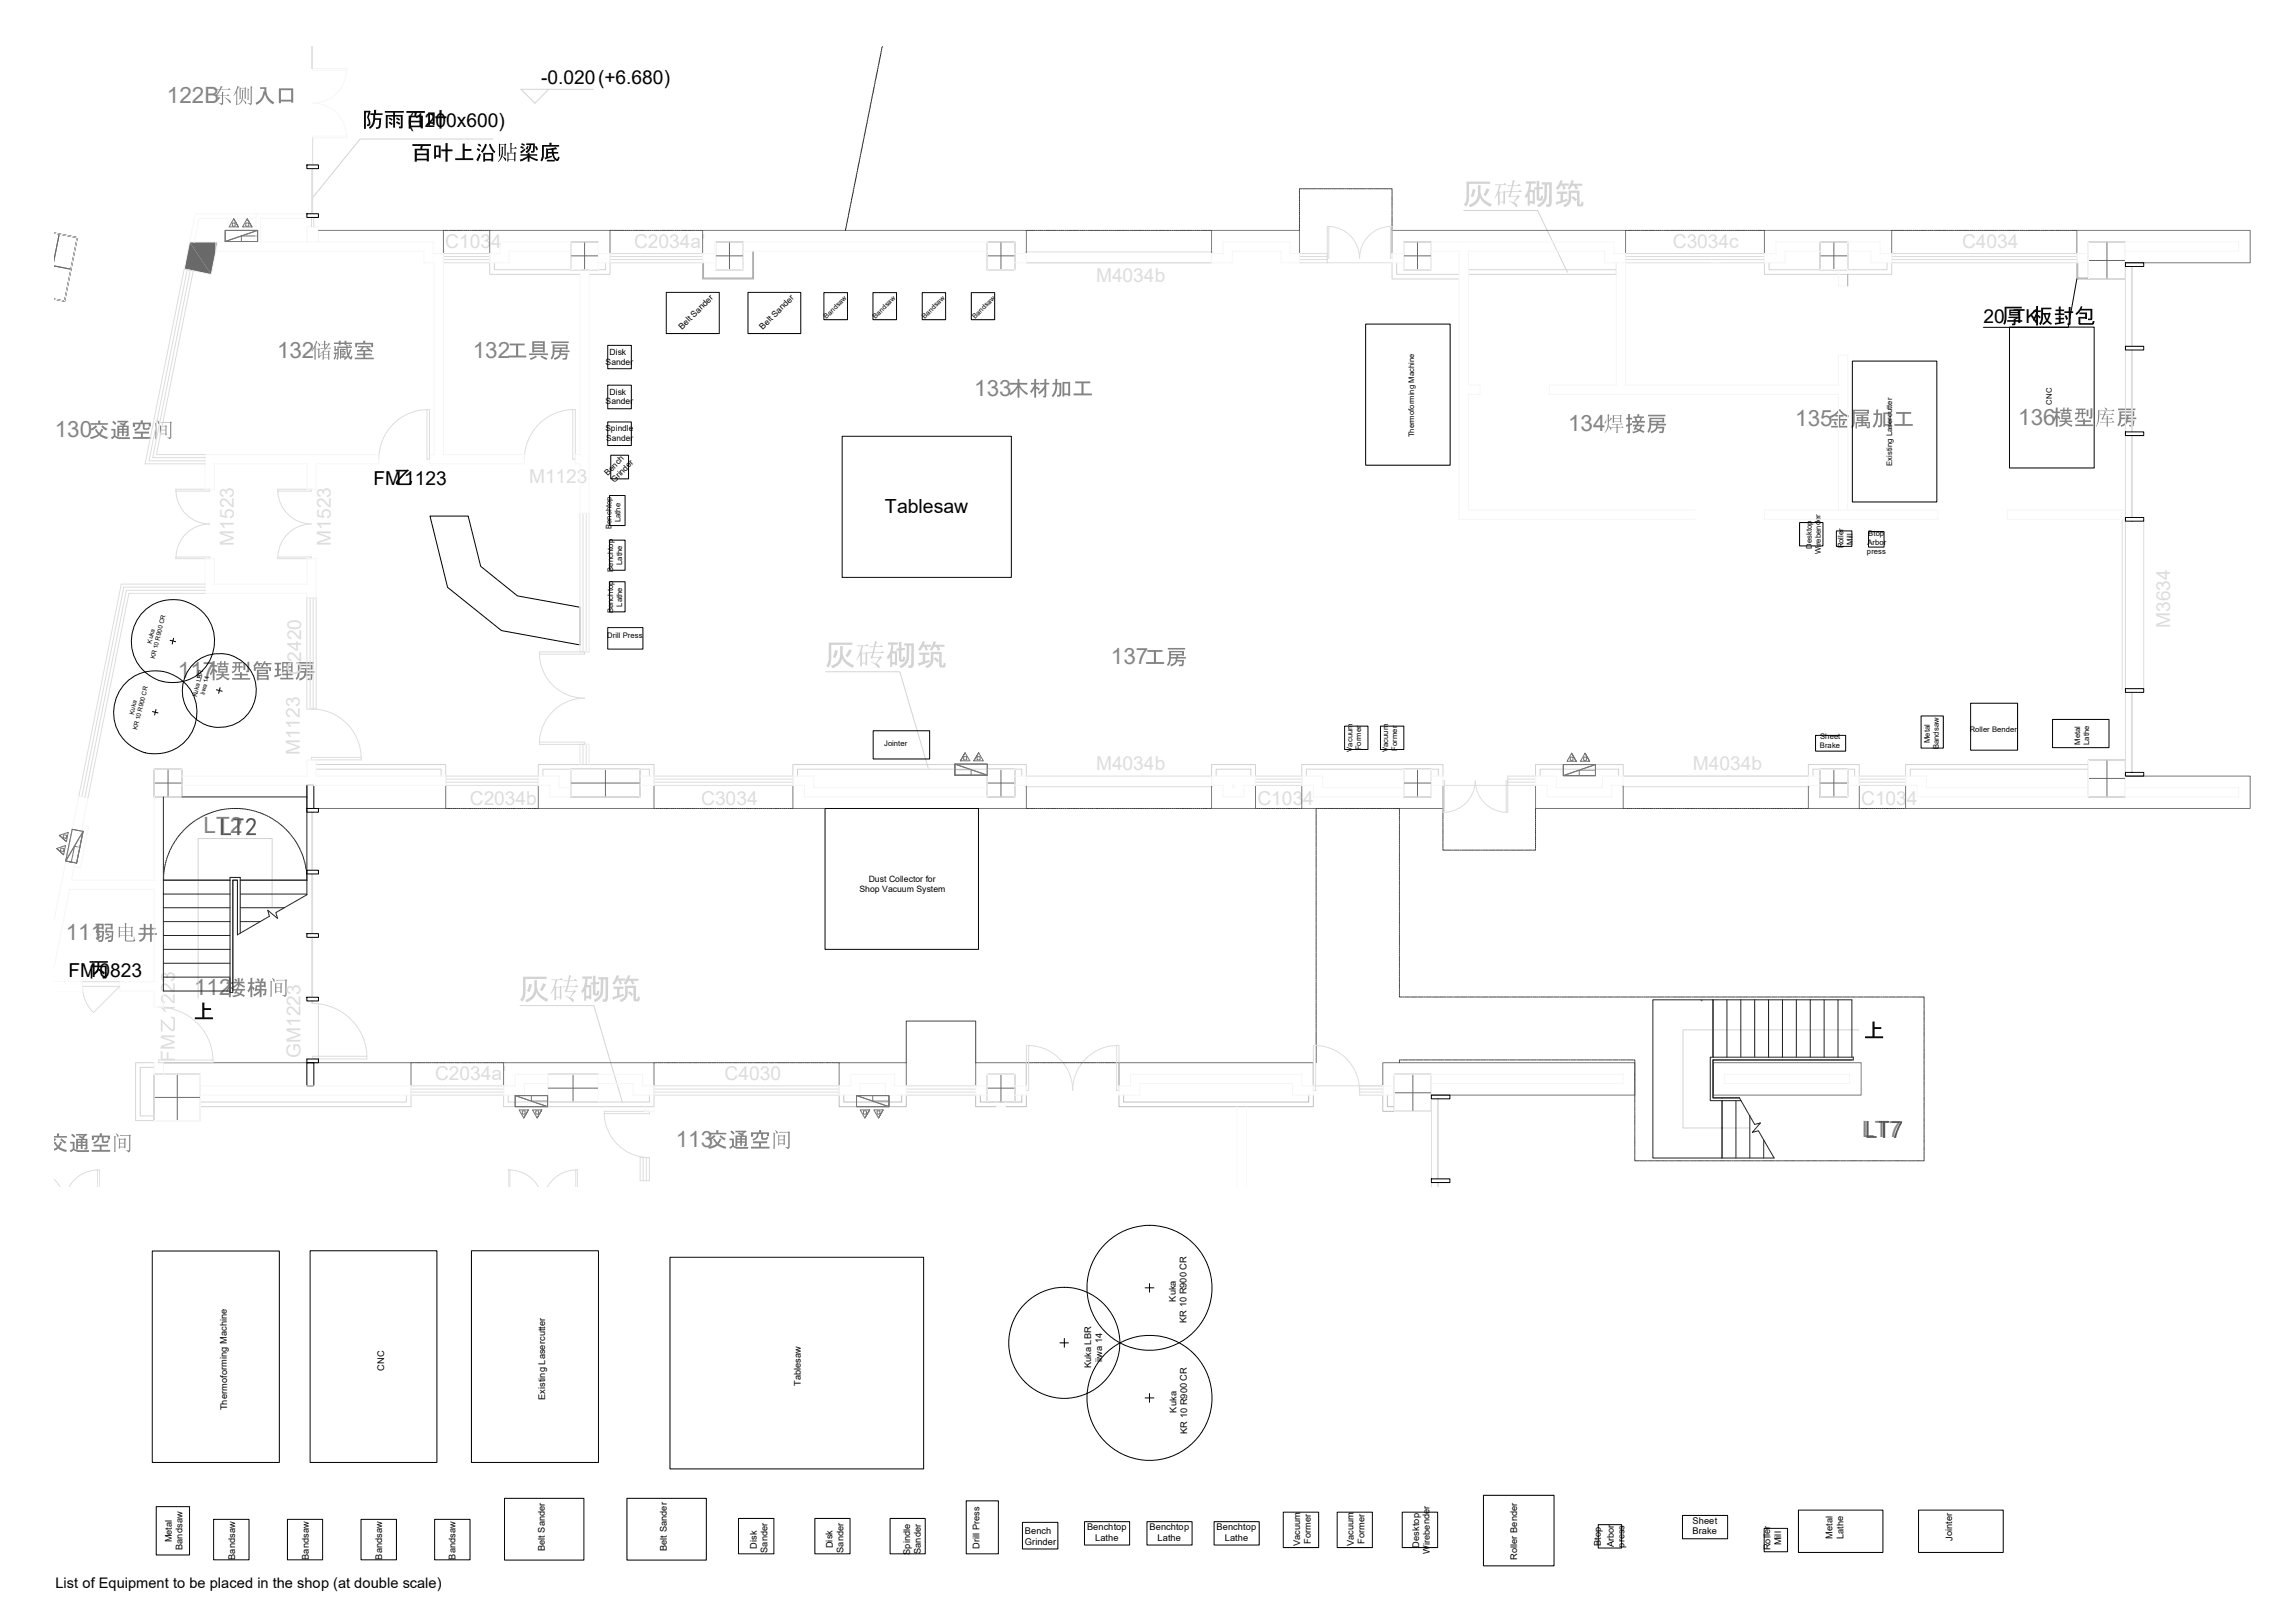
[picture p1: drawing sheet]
<svg xmlns="http://www.w3.org/2000/svg" width="420mm" height="297mm" viewBox="0 0 420 297" stroke-linecap="round" stroke-linejoin="round" font-family="sans-serif">
<defs><g id="words">
<g font-size="4.1" fill="#858585">
<text x="30.5" y="18.9">122B</text>
<text x="50.7" y="65.5">132</text>
<text x="86.5" y="65.5">132</text>
<text x="178.2" y="72.4">133</text>
<text x="369.2" y="77.8">136</text>
<text x="10" y="80.1">130</text>
<text x="286.9" y="78.9">134</text>
<text x="328.4" y="78">135</text>
<text x="32.6" y="124.2">117</text>
<text x="203.2" y="121.6">137</text>
<text x="37.3" y="152.5">LT2</text>
<text x="12" y="172">111</text>
<text x="35.5" y="182.1">112</text>
<text x="123.6" y="210">113</text>
<text x="340.7" y="208.2">LT7</text>
</g>
<text font-size="3.6" x="161.9" y="93.9">Tablesaw</text>
<g font-size="3.5">
<text x="99" y="15.5">-0.020(+6.680)</text>
<text x="74.6" y="23.2">(1200x600)</text>
<text x="362.8" y="59.2">20 TK</text>
<text x="68.3" y="88.7">FM1123</text>
<text x="12.5" y="178.8">FM</text>
<text x="18.2" y="178.8">0823</text>
</g>
<g font-size="3.5" fill="#ddd">
<text x="81.4" y="45.3">C1034</text>
<text x="116" y="45.3">C2034a'</text>
<text x="55.1" y="123.6" transform="rotate(-90 55.1 123.6)">C2420</text>
<text x="230" y="147.3">C1034</text>
<text x="340.4" y="147.3">C1034</text>
<text x="32" y="185.6" transform="rotate(-90 32 185.6)">1223</text>
<text x="55" y="193.6" transform="rotate(-90 55 193.6)">GM1223</text>
<text x="79.6" y="197.7">C2034a'</text>
</g>
<text font-size="2.7" x="10.2" y="290.7">List of Equipment to be placed in the shop (at double scale)</text>
<g font-size="1.7">
<text x="215.1" y="238.2" transform="rotate(-90 215.1 238.2)">Kuka</text>
<text x="217" y="242.1" transform="rotate(-90 217 242.1)">KR 10 R900 CR</text>
<text x="70.3" y="250.9" transform="rotate(-90 70.3 250.9)">CNC</text>
<text x="199.6" y="250.4" transform="rotate(-90 199.6 250.4)">Kuka LBR</text>
<text x="201.6" y="249.3" transform="rotate(-90 201.6 249.3)">iiwa 14</text>
<text x="99.7" y="256.2" transform="rotate(-90 99.7 256.2)">Existing Lasercutter</text>
<text x="146.5" y="253.7" transform="rotate(-90 146.5 253.7)">Tablesaw</text>
<text x="41.5" y="258.1" transform="rotate(-90 41.5 258.1)">Thermoforming Machine</text>
<text x="215.2" y="258.5" transform="rotate(-90 215.2 258.5)">Kuka</text>
<text x="217.1" y="262.4" transform="rotate(-90 217.1 262.4)">KR 10 R900 CR</text>
<text x="187.5" y="280.8">Bench</text>
<text x="198.8" y="280">Benchtop</text>
<text x="200.3" y="281.9">Lathe</text>
<text x="210.3" y="280">Benchtop</text>
<text x="211.8" y="281.9">Lathe</text>
<text x="222.5" y="280">Benchtop</text>
<text x="224" y="281.9">Lathe</text>
<text x="309.6" y="280.8">Brake</text>
<text x="309.6" y="278.8">Sheet</text>
<text x="335.2" y="281.7" transform="rotate(-90 335.2 281.7)">Metal</text>
<text x="337.2" y="281.7" transform="rotate(-90 337.2 281.7)">Lathe</text>
<text x="357.1" y="282" transform="rotate(-90 357.1 282)">Jointer</text>
<text x="31.4" y="282.3" transform="rotate(-90 31.4 282.3)">Metal</text>
<text x="33.4" y="283.6" transform="rotate(-90 33.4 283.6)">Bandsaw</text>
<text x="43" y="285.5" transform="rotate(-90 43 285.5)">Bandsaw</text>
<text x="56.5" y="285.4" transform="rotate(-90 56.5 285.4)">Bandsaw</text>
<text x="69.9" y="285.4" transform="rotate(-90 69.9 285.4)">Bandsaw</text>
<text x="83.3" y="285.4" transform="rotate(-90 83.3 285.4)">Bandsaw</text>
<text x="99.7" y="283.9" transform="rotate(-90 99.7 283.9)">Belt Sander</text>
<text x="122" y="283.9" transform="rotate(-90 122 283.9)">Belt Sander</text>
<text x="138.4" y="283.4" transform="rotate(-90 138.4 283.4)">Disk</text>
<text x="140.4" y="284.2" transform="rotate(-90 140.4 284.2)">Sander</text>
<text x="152.3" y="283.4" transform="rotate(-90 152.3 283.4)">Disk</text>
<text x="154.3" y="284.2" transform="rotate(-90 154.3 284.2)">Sander</text>
<text x="166.5" y="284.5" transform="rotate(-90 166.5 284.5)">Spindle</text>
<text x="168.4" y="284.4" transform="rotate(-90 168.4 284.4)">Sander</text>
<text x="179.2" y="283.5" transform="rotate(-90 179.2 283.5)">Drill Press</text>
<text x="187.5" y="282.8">Grinder</text>
<text x="237.8" y="283" transform="rotate(-90 237.8 283)">Vacuum</text>
<text x="239.8" y="282.6" transform="rotate(-90 239.8 282.6)">Former</text>
<text x="247.6" y="283" transform="rotate(-90 247.6 283)">Vacuum</text>
<text x="249.6" y="282.6" transform="rotate(-90 249.6 282.6)">Former</text>
<text x="259.6" y="283.2" transform="rotate(-90 259.6 283.2)">Desktop</text>
<text x="261.5" y="282.7" transform="rotate(-90 261.5 282.7)">irebender</text>
<text x="261.5" y="284.3" transform="rotate(-90 261.5 284.3)">W</text>
<text x="277.5" y="285.5" transform="rotate(-90 277.5 285.5)">Roller Bender</text>
<text x="292.8" y="282.9" transform="rotate(-90 292.8 282.9)">Btop</text>
<text x="295.2" y="283.1" transform="rotate(-90 295.2 283.1)">Arbor</text>
<text x="297.2" y="283.2" transform="rotate(-90 297.2 283.2)">press</text>
<text x="323.8" y="283.7" transform="rotate(-90 323.8 283.7)">Roller</text>
<text x="325.8" y="282.8" transform="rotate(-90 325.8 282.8)">Mill</text>
</g>
<g font-size="1.6">
<text x="111.5" y="64.9">Disk</text>
<text x="124.8" y="60.4" transform="rotate(-45 124.8 60.4)">Belt Sander</text>
<text x="139.6" y="60.4" transform="rotate(-45 139.6 60.4)">Belt Sander</text>
<text x="110.8" y="66.8">Sander</text>
<text x="110.8" y="74">Sander</text>
<text x="111.5" y="72.2">Disk</text>
<text x="158.9" y="161.4">Dust Collector for</text>
<text x="157.2" y="163.2">Shop Vacuum System</text>
</g>
<g font-size="1.5">
<text x="110.7" y="78.9">Spindle</text>
<text x="110.9" y="80.7">Sander</text>
<text x="111.2" y="87.1" transform="rotate(-45 111.2 87.1)">Bench</text>
<text x="112.4" y="88.3" transform="rotate(-45 112.4 88.3)">Grinder</text>
</g>
<g font-size="1.4">
<text x="375.3" y="74" transform="rotate(-90 375.3 74)">CNC</text>
<text x="258.7" y="80.1" transform="rotate(-90 258.7 80.1)">Thermoforming Machine</text>
<text x="346.1" y="85.3" transform="rotate(-90 346.1 85.3)">Existing Lasercutter</text>
<text x="111.9" y="95.9" transform="rotate(-90 111.9 95.9)">enchtop</text>
<text x="113.5" y="95.6" transform="rotate(-90 113.5 95.6)">Lathe</text>
<text x="333" y="95.3" transform="rotate(-90 333 95.3)">er</text>
<text x="111.9" y="96.8" transform="rotate(-90 111.9 96.8)">B</text>
<text x="331.4" y="100.5" transform="rotate(-90 331.4 100.5)">Desktop</text>
<text x="333" y="99.8" transform="rotate(-90 333 99.8)">rebend</text>
<text x="333" y="101.4" transform="rotate(-90 333 101.4)">Wi</text>
<text x="337.2" y="100.4" transform="rotate(-90 337.2 100.4)">Roller</text>
<text x="338.9" y="99.7" transform="rotate(-90 338.9 99.7)">Mill</text>
<text x="341.5" y="101.3">press</text>
<text x="341.6" y="99.7">Arbor</text>
<text x="341.8" y="98">Btop</text>
<text x="112.1" y="104.6" transform="rotate(-90 112.1 104.6)">Benchtop</text>
<text x="113.8" y="103.4" transform="rotate(-90 113.8 103.4)">Lathe</text>
<text x="112.2" y="112.2" transform="rotate(-90 112.2 112.2)">Benchtop</text>
<text x="113.8" y="111" transform="rotate(-90 113.8 111)">Lathe</text>
<text x="111.1" y="116.7">Drill Press</text>
<text x="161.7" y="136.6">Jointer</text>
<text x="247.4" y="137.6" transform="rotate(-90 247.4 137.6)">Vacuum</text>
<text x="249" y="137.3" transform="rotate(-90 249 137.3)">Former</text>
<text x="253.9" y="137.7" transform="rotate(-90 253.9 137.7)">Vacuum</text>
<text x="255.6" y="137.4" transform="rotate(-90 255.6 137.4)">Former</text>
<text x="332.9" y="136.9">Brake</text>
<text x="333" y="135.3">Sheet</text>
<text x="353" y="136" transform="rotate(-90 353 136)">Metal</text>
<text x="354.7" y="137.2" transform="rotate(-90 354.7 137.2)">Bandsaw</text>
<text x="360.3" y="134">Roller Bender</text>
<text x="380.5" y="136.3" transform="rotate(-90 380.5 136.3)">Metal</text>
<text x="382.2" y="136.3" transform="rotate(-90 382.2 136.3)">Lathe</text>
</g>
<g font-size="1.3">
<text x="151.2" y="58.4" transform="rotate(-45 151.2 58.4)">Bandsaw</text>
<text x="160.1" y="58.4" transform="rotate(-45 160.1 58.4)">Bandsaw</text>
<text x="169.2" y="58.4" transform="rotate(-45 169.2 58.4)">Bandsaw</text>
<text x="178.4" y="58.4" transform="rotate(-45 178.4 58.4)">Bandsaw</text>
</g>
<g font-size="1.1">
<text x="27.7" y="117.8" transform="rotate(-76 27.7 117.8)">Kuka</text>
<text x="29.9" y="114.3" transform="rotate(-76 29.9 114.3)">CR</text>
<text x="28.3" y="120.6" transform="rotate(-76 28.3 120.6)">KR 10 R90</text>
<text x="24.5" y="130.8" transform="rotate(-76 24.5 130.8)">Kuka</text>
<text x="26.7" y="127.3" transform="rotate(-76 26.7 127.3)">CR</text>
<text x="36" y="127.6" transform="rotate(-76 36 127.6)">Kuka LBR</text>
<text x="37.4" y="127.2" transform="rotate(-76 37.4 127.2)">i wa 14</text>
<text x="25.1" y="133.6" transform="rotate(-76 25.1 133.6)">KR 10 R90</text>
</g>
</g></defs>
<g fill="none" stroke="#000" stroke-width=".18">
<path d="M27.9 228.9h23.2v38.7h-23.2zM56.7 228.9h23.2v38.7h-23.2zM86.2 228.9h23.3v38.7h-23.3zM122.6 230.1h46.4v38.7h-46.4zM209.5 235.7h1.6M210.3 234.9v1.6M193.9 245.7h1.6M194.7 244.9v1.6M209.5 255.8h.8v.8M210.3 255v.8h.8M28.6 275.7h6.1v8.9h-6.1zM39.1 278h6.5v7.5h-6.5z"/>
<path d="M52.6 278h6.4v7.5h-6.4zM66 278h6.5v7.5h-6.5zM79.5 278h6.5v7.5h-6.5zM92.3 274.2h14.5v11.3h-14.5zM114.7 274.2h14.5v11.3h-14.5zM135.1 277.9h6.5v6.5h-6.5zM149.1 277.9h6.4v6.5h-6.4zM162.8 277.9h6.4v6.5h-6.4zM176.7 274.7h5.9v9.7h-5.9zM187 278.6h6.5v4.9h-6.5zM198.4 278.5h8.2v4.2h-8.2zM209.8 278.5h8.3v4.2h-8.3z"/>
<path d="M222.1 278.5h8.2v4.2h-8.2zM234.7 276.7h6.5v6.5h-6.5zM244.6 276.7h6.4v6.5h-6.4zM256.5 276.7h6.5v6.5h-6.5zM271.4 273.6h12.9v13h-12.9zM292.4 279h4.2v4.3h-4.2zM307.8 277.3h8.2v4.3h-8.2zM322.7 279.7h4.3v4.3h-4.3zM329 276.4h15.4v7.7h-15.4zM350.9 276.4h15.5v7.7h-15.5z"/>
<circle cx="210.3" cy="235.7" r="11.4"/>
<circle cx="194.7" cy="245.7" r="10.2"/>
<circle cx="210.3" cy="255.8" r="11.4"/>
</g>
<path d="M41.2 44.2l5.9-2v2zM47.1 43.2h-2.9v1M174.7 139.8l5.9 2.1h-5.9zM14.6 155.1l-1-.2-.6 2.9M15.2 152.1l-1.2 5.8-2-.3zM174.7 140.8h2.9v1.1M286 141.9l5.8-2v2zM291.8 140.9h-2.9v1M94.2 200.5h6v2zM97.2 200.5v1h3M156.7 200.5h5.9v2zM159.6 200.5v1h3" fill="none" stroke="#757575" stroke-width=".18"/>
<g fill="none" stroke="#696969" stroke-width=".18">
<path d="M9.9 48.7l3.1 .6M9.9 42.6l4.2 .9-2.3 11.6-1.9-.4M10.8 42.8l-.9 4.5M104.4 44.3h5.1v5.1h-5.1zM104.4 46.8h5.1M106.9 44.3v5.1M130.9 44.3h5.1v5.1h-5.1zM130.9 46.8h5.1M133.4 44.3v5.1M180.6 44.3h5v5.1h-5zM180.6 46.8h5M183.1 44.3v5.1"/>
<path d="M256.8 44.3h5v5.1h-5zM256.8 46.8h5M259.3 44.3v5.1M332.9 44.3h5.1v5.1h-5.1zM332.9 46.8h5.1M335.4 44.3v5.1M382 44.3h6.8v6.8h-6.8zM382 47.7h6.8M385.4 44.3v6.8M382 139.1h6.8v6.7h-6.8zM385.4 139.1v6.7M28.2 140.8h5.1v5h-5.1z"/>
<path d="M28.2 143.3h5.1M30.7 140.8v5M104.4 140.8h12.7v5h-12.7zM104.4 143.3h12.7M110.7 140.8v5M180.6 140.8h5v5h-5zM180.6 143.3h5M183.1 140.8v5M256.8 140.8h5v5h-5zM256.8 143.3h5M259.3 140.8v5M332.9 140.8h5.1v5h-5.1z"/>
<path d="M332.9 143.3h5.1M335.4 140.8v5M382 142.5h6.8M28.2 196.6h8.5v8.5h-8.5zM32.4 196.6v8.5M100.2 196.6h9.3v5.1h-9.3zM100.2 199.1h9.3M104.8 196.6v5.1M180.6 196.6h5v5.1h-5zM180.6 199.1h5M183.1 196.6v5.1M255.1 196.6h6.7v6.8h-6.7z"/>
<path d="M255.1 200h6.7M258.4 196.6v6.8M28.2 200.8h8.5"/>
</g>
<g fill="#696969">
<path d="M34.7 44.3l4 5.9-5-1z"/>
<path d="M34.7 44.3h5.1l-1.1 5.9z"/>
</g>
<g fill="#d4d4d4">
<path d="M95.7 178.7v2.7a2.07 2.07 0 0 1-.5 1.5l.3 .4 .5-1 .1-3.1h3.9v-.5zM99.4 179.9l-.6 1.2 .3 .3 .8-1.2zM97.7 179.4a3.3 3.3 0 0 1-.7 3.1l-.9 .5 .2 .4a2.45 2.45 0 0 0 1.8-1.8 3 3 0 0 0 2 1.7l.1-.5a2.67 2.67 0 0 1-1.9-3.4zM96.8 180l-.4 1.4 .5 .2 .4-1.4z"/>
<path d="M107.2 180.7h.6v1.5h-.6zM106.5 178.7v.4h.6l-.1 .6a2.85 2.85 0 0 1-.7 1.7l.2 .4 .3-.4v1.7h.4v-.4h.6v.2h.4v-2.6h-.8l.1-1.2h.8v-.4zM108.5 178.6v1.2h-.5v.4h.5v1.6l.2 .4a.69 .69 0 0 0 .8-.2l.1-.6-.3-.1-.1 .4-.2 .1-.1-1.7h.7v-.4h-.7l.1-1.1zM109.4 178.8v.4h.5v2.2a1.68 1.68 0 0 1-1.3 1.6l.2 .4a2.17 2.17 0 0 0 1.5-2l.1-2.2h.4l-.1 3.4-.1 .2h-.4l.1 .5a.71 .71 0 0 0 .9-.8l.1-3.7z"/>
<path d="M115.1 181.4l-.2 .3 .6 .6 .3-.3zM114.3 180.4v1.4a1.2 1.2 0 0 1-1 1.2l.3 .4a1.63 1.63 0 0 0 1.2-1.5v-1.1h1.1v2.1a.62 .62 0 0 0 .7 .4 .62 .62 0 0 0 .5-.8l-.4-.2-.1 .5h-.2l-.1-2.4zM112.8 178.5l-.3 .7-.5 .8 .4 .2 .5-.7h.3l.1 .7 .5-.1-.3-.6h.9v-.4h-1.3l.2-.6zM112.2 180.6v.4h.7v1.2l-.9 .3 .2 .5 1.9-.8-.1-.3-.7 .2v-1.1h.7v-.4zM114.9 178.5l-.4 .8-.4 .6 .4 .3 .5-.7h.3l.3 .7 .4-.2-.2-.5h1v-.4h-1.7l.2-.6z"/>
<path d="M101.7 180.7h.7v1.7h-.7zM100.8 179.2l.2 .2h.6l-.2 .9-.7 1.6 .7-1v2.2l.3-.1v-.5h.7v.4l.3-.1v-2l.1-.2-.3-.2-.1 .2h-.7l-.1-.1 .3-1.1h1.1l-.3-.5-.3 .3zM103 179.4l.3 .2 .6-.1-.2 1h-.9l.2 .2 .6-.1-.3 .8 .2 .3 .2-.2h1.2l-.6 1-.9-.3v.1l.7 .4 .7 .7a.39 .39 0 0 0 .2-.4 .39 .39 0 0 0-.4-.3l-.2-.1 .7-.9 .4-.2-.4-.4-.2 .3h-1.2l.2-.8h1.9l-.3-.4-.3 .3h-1.3l.3-1h1.4l-.4-.4-.3 .3h-.7l.2-.6 .2-.2-.5-.2-.2 1z"/>
<path d="M151.6 117.6v3.2l-.5 1 .4 .4 .4-.6 .1-.8 .1-2.8h3.8v-.4zM155.3 118.8l-.6 1.2 .4 .3 .7-1.2zM153.7 118.2a3.2 3.2 0 0 1-.8 3.2l-.9 .4 .2 .5a2.35 2.35 0 0 0 1.9-1.8 3 3 0 0 0 1.9 1.7l.2-.5a2.64 2.64 0 0 1-2-3.4zM152.7 119l-.3 1.3 .4 .1 .5-1.3z"/>
<path d="M163.2 119.6h.5v1.6h-.5zM162.4 117.6v.4h.6a3.3 3.3 0 0 1-.8 2.2l.2 .5 .4-.5v1.8h.4v-.4h.5v.2h.4v-2.6h-.8l.1-1.2h.9v-.4zM164.4 117.5v1.2h-.4v.4l.4-.1v1.7l.2 .4a.62 .62 0 0 0 .9-.4l.1-.4-.4-.2-.1 .6-.2-.2v-1.5h.7l-.1-.4h-.6v-1.1zM165.4 117.7v.5h.5l-.1 2.1a1.82 1.82 0 0 1-1.3 1.6l.3 .4a2.27 2.27 0 0 0 1.5-1.9v-2.2h.4v3.3l-.1 .2-.4 .1v.5a.75 .75 0 0 0 1-.9v-3.7z"/>
<path d="M171.1 120.3l-.3 .3 .7 .6 .3-.3zM170.3 119.3v1.4a1.2 1.2 0 0 1-1.1 1.2l.3 .4a1.58 1.58 0 0 0 1.2-1.5v-1.1h1.1v2.1l.2 .3a.81 .81 0 0 0 .9-.1l.1-.6-.4-.2-.1 .5h-.2v-2.4zM168.7 117.3l-.3 .8-.5 .7 .4 .3 .6-.7h.2l.2 .7 .4-.1-.2-.6h.8v-.4h-1.3l.2-.5zM168.1 119.4v.4h.7v1.3l-.9 .3 .2 .4 .1 .1 .1-.1 1.8-.7-.1-.3-.8 .2v-1.2h.8v-.4zM170.8 117.3l-.3 .9-.4 .6 .3 .3 .5-.7h.3l.3 .7 .5-.2-.3-.5h1.1v-.4h-1.8l.3-.5z"/>
<path d="M157.6 119.6h.7v1.7h-.7zM156.7 118.1l.2 .2 .7-.1-.4 1.3-.5 1.3 .7-1v2.2l.2-.1v-.5h.7v.4l.3-.1v-2l.2-.2-.3-.2-.2 .2-.7-.1 .3-1.2h1.1l-.4-.3-.3 .2zM159 118.3l.2 .2 .7-.1-.3 1h-.8l.2 .2 .6-.1-.4 .8 .3 .3 .2-.2h1.1l-.6 1-.9-.3v.1l.6 .3 .8 .8a.36 .36 0 0 0 .2-.4 .36 .36 0 0 0-.3-.3l-.2-.1 .1-.3 .9-.8-.4-.4-.2 .2h-1.2l.3-.7h1.9l-.4-.4-.3 .3h-1.2l.2-1h1.4l-.3-.4-.3 .3h-.8l.2-.6 .2-.1-.4-.3-.2 1z"/>
<path d="M268.3 33.2v2.7a2.21 2.21 0 0 1-.5 1.6l.4 .3 .4-1 .1-3.1h3.9v-.5zM271.9 34.5l-.5 1.1 .3 .3 .8-1.2zM270.3 33.9a3.2 3.2 0 0 1-.7 3.1l-.9 .5 .2 .4a2.35 2.35 0 0 0 1.8-1.8 3 3 0 0 0 2 1.7l.2-.5a2.68 2.68 0 0 1-2-3.4zM269.4 34.6l-.4 1.3 .5 .2 .4-1.4z"/>
<path d="M279.8 35.2h.6v1.6h-.6zM279.1 33.2v.4h.6l-.1 .6a2.92 2.92 0 0 1-.7 1.7l.2 .4 .3-.4v1.7h.4v-.4h.6v.2h.4v-2.6h-.8l.1-1.2h.8v-.4zM281.1 33.1v1.2h-.5v.4h.5v1.6l.2 .4a.61 .61 0 0 0 .9-.3l.1-.5-.4-.1-.1 .4-.2 .1v-.2v-1.5h.6v-.4h-.6v-1.1zM282 33.4v.4h.5v2.1a1.86 1.86 0 0 1-1.3 1.6l.2 .4a2.34 2.34 0 0 0 1.6-1.9v-2.2h.4l-.1 3.3-.1 .2-.4 .1 .1 .5a.75 .75 0 0 0 .9-.9v-3.6z"/>
<path d="M287.7 35.9l-.3 .3 .7 .6 .4-.3zM286.9 34.9v1.4a1.18 1.18 0 0 1-1 1.2l.3 .4a1.64 1.64 0 0 0 1.2-1.5v-1.1h1.1v2.1l.2 .4a.79 .79 0 0 0 .9-.2v-.6l-.3-.1-.1 .4h-.2l-.1-2.4zM285.4 33l-.8 1.5 .3 .3 .6-.8h.2l.3 .7 .4-.1-.3-.6h.9v-.4h-1.3l.2-.5zM284.8 35.1v.4h.7v1.2l-.9 .3 .1 .5 2.1-.8-.1-.3-.8 .2v-1.1h.8v-.4zM287.4 33l-.2 .8-.5 .7 .4 .2 .5-.7h.3l.3 .7 .5-.2-.3-.5h1v-.4h-1.7l.3-.5z"/>
<path d="M274.3 35.2h.7v1.7h-.7zM273.4 33.7l.2 .3 .6-.1a6.1 6.1 0 0 1-.9 2.5l.7-1v2.2l.3-.1v-.5h.7v.4l.3-.1v-2l.2-.2-.4-.2-.1 .2-.8-.1 .3-1.1h1.1l-.3-.5-.3 .3zM275.6 33.9l.2 .2 .7-.1-.2 1h-.9l.2 .2 .6-.1-.4 .8 .3 .3 .2-.2h1.2l-.6 1-.9-.3 1.4 1.2a.31 .31 0 0 0 .2-.3 .31 .31 0 0 0-.2-.3l-.4-.2 .7-.8 .3-.3-.3-.4-.2 .3h-1.2l.2-.8h1.9l-.4-.4-.2 .3h-1.2l.2-1h1.4l-.3-.4-.3 .3h-.8l.1-.6 .3-.1-.5-.3-.2 1z"/>
</g>
<g fill="#858585">
<path d="M47.6 16h1.1a2.56 2.56 0 0 0 1.5 2.7l-.2 .4a2.7 2.7 0 0 1-1.5-2 2.63 2.63 0 0 1-1.6 2.1l-.2-.4a2.22 2.22 0 0 0 1.5-2.1h.1v-.4h-.7z"/>
<path d="M93.2 62.9h2.8v.3h-1.2v1.9h1.5v.3h-3.3v-.3h1.4v-1.9h-1.2z"/>
<path d="M184.7 70.1h1.4v-.8l.4 .1v.7h1.4v.3h-1.4a2.9 2.9 0 0 0 1.5 1.6l-.1 .3-.4-.2-1-1.2v1.9h-.4v-1.8l-.6 .8-.7 .5-.2-.3 1.1-.9 .4-.7h-1.4z"/>
<path d="M196.7 69.8h2.7v.3h-1.2v1.9h1.5v.3h-3.3v-.3h1.4v-1.9h-1.1z"/>
<path d="M346.8 75.4h2.8v.3h-1.2v1.9h1.5v.3h-3.4v-.3h1.5v-1.9h-1.2z"/>
<path d="M209.9 119h2.7v.3h-1.1v1.9h1.4v.3h-3.3v-.3h1.5v-1.9h-1.2z"/>
<path d="M17.4 78.6l.5 .9-1.4 .5 .1 .3 .9-.2 .7-.4 .6 .4 .8 .2 .1-.3-.8-.3-.5-.3 .5-.8-.4-.2-.3 .8-.5-.7zM16.6 77.4v.3h3.1v-.3h-1.4l.1-.4h-.1h-.4v.4zM16.6 78.5l.2 .3 .5-.3 .5-.5-.3-.2zM18.8 77.8l-.3 .3 .9 .7 .3-.3z"/>
<path d="M20.4 78.5v.3h.4v1l-.5 .2 .1 .4 .6-.4 .8 .3h1.9l.1-.3h-1.9l-.5-.1-.3-.2v-1.2zM21.5 77v.3h1.4a.61 .61 0 0 1-.8 .1l-.3 .2 .8 .3h-1.1v2h.3v-.7h.5v.6h.3v-.6h.6v.3h-.3l.1 .3h.5v-1.9h-.7l.2-.2-.2-.1 .7-.5-.3-.1zM22.6 78.1h.6v.3h-.6zM21.8 78.1h.5v.3h-.5zM21.8 78.7h.5v.3h-.5zM22.6 78.7h.6v.3h-.6zM20.7 77l-.2 .3 .5 .5 .3-.3z"/>
<path d="M24.3 77.3v.8h.4v-.5h.7a.84 .84 0 0 1-.9 1l.2 .3a1.21 1.21 0 0 0 1-1.3h.4v.8l.2 .2h.9l.2-.3-.3-.2-.1 .3-.5-.1v-.7h.7v.5h.4v-.8h-1.5v-.4h-.4v.4zM24.6 79v.3h1.2v.7h-1.5v.3h3.3v-.3h-1.5v-.7h1.2v-.3z"/>
<path d="M29.3 77.8v2l.2-.2v-.1h.8v.2l.2-.1-.1-1.5 .2-.1-.2-.2-.2 .1h-.7zM29.5 78h.8v.7h-.8zM29.5 78.7h.8v.7h-.8zM28.7 76.9l.3 .7a.25 .25 0 0 0 .2-.2 .25 .25 0 0 0-.1-.3zM28.4 77.4v3l.2-.1v-2.7h.1zM29.4 77.3l.1 .1 1.6-.1v2.7h-.6l.4 .2a.25 .25 0 0 0 .2 .1 .25 .25 0 0 0 .2-.2v-2.7l.2-.1-.3-.2-.1 .2z"/>
<path d="M51 16.2v2.7h.4v-.3h1.9v.2h.3v-2.6zM51.4 16.5h1.9v1.7h-1.9z"/>
<path d="M39 16.3l.2 .2 .9-.1-.7 1 .2 .3 .1-.2h.9v1.4h-.6l.5 .4 .2-.1 .1-.3v-1.4h1.2l-.3-.3-.2 .2h-.7v-.4l.1-.1-.3-.1v.6h-.9l.7-1h1.8l-.3-.3-.2 .2h-1.3l.3-.4-.3-.2-.2 .6zM40 17.7l-1 1.2 1.3-1zM41.1 17.8l1 1.1a.43 .43 0 0 0-.3-.7z"/>
<path d="M43.5 15.7l-.8 1.8 .5-.6v2.4l.2-.1 .1-2.4-.2-.1 .5-.8zM43.8 16v2.2l.2-.1v-1.9h.7v1.9l.3-.1v-1.8l.1-.1-.2-.1-.2 .1h-.7zM44.3 16.4a3 3 0 0 1-.8 2.8 1.61 1.61 0 0 0 1-1.8l.1-.8zM44.5 18.3l.4 .8a.27 .27 0 0 0 0-.5zM45.3 16.2v2.1l.2-.1v-1.7l.1-.2zM45.8 15.7v3.2h-.5l.5 .4 .3-.4v-2.9l.1-.1z"/>
<path d="M63.8 63l-.1 .2 .4 .2 .1-.2zM61.1 62.7v.2h.9v.3h.3v-.3h.7v.3h.3v.2h-1.6v.5h-.3l.1-.5-.3-.1v1l.5-.2v.4h-.7v.3h.3l-.3 .8 .2 .2 .3-.4v-.6h.2l-.2 .9 .3 .2 .1-.3 .1-1.9h1.3l.2 1.3-.3 .4v-.2h-.3v-.3h.3v-.6h-.3v-.2h.3v-.3h-1v1.9h.2v-.3h.8l-.3 .3 .2 .2 .6-.6 .3 .4 .2 .1 .3-.6-.3-.1v.3h-.1a.44 .44 0 0 1-.1-.8l.3-.5-.3-.2-.3 .8-.1-1h.8v-.3h-.8v-.3h-.2v-.2h1v-.2h-1l-.1-.3h-.3v.3h-.7v-.3h-.3v.3zM62.4 64.9h.3v.3h-.3zM62.4 64.5h.6v.2h-.6zM62.4 64.1h.3v.2h-.3z"/>
<path d="M65.5 63.3v.3h.7l-.3 .5h-.6l.1 .3 1.1-.1v.4h-1.2v.3h1.2v.4h-1.6v.3h3.5v-.3h-1.6v-.4h1.2v-.3h-1.2v-.4h.9l.2 .1 .3-.2-1-.6h.6v-.3zM66.5 63.6h.7l-.2 .2 .4 .2-1.2 .1zM65 62.7v.8h.3v-.5h2.6v.5h.3v-.8h-1.4v-.3h-.4v.3z"/>
<path d="M59.2 64.3h.8v.6h-.8zM59.2 64.9h.8v.5h-.8zM59.3 62.3v.7h-.5l.1 .2 .4-.1v.6h-.7l.1 .2 .8-.1-1 1 .5-.3v1.4l.2-.1v-.3h.8v.4l.2-.1v-1.4l.2-.1-.3-.2-.1 .2h-.8l.5-.5h.9l-.3-.3-.1 .2h-.5l.7-.8-.3-.2-.6 1v-.6h.4l-.2-.2-.2 .1v-.4l.1-.1zM58.2 62.8l.2 .6 .2-.3zM57.8 63.8l.2 .2 .2-.1v1.5l.1 .2 .6-.7-.5 .3v-1.2l.1-.1-.2-.2-.1 .1zM57.8 62.4l-.8 1.9h.1l.4-.7v2.3l.2-.1 .1-2.3-.1-.1 .4-.8z"/>
<path d="M98.8 65.3l1.2 .6 .1-.4-1-.4zM96.8 64.7v.3h3.4v-.3zM97.7 63.8h1.6v.3h-1.6zM97.7 63.3h1.6v.2h-1.6zM97.4 62.4v2.1h2.3v-2.1zM97.7 62.7h1.6v.3h-1.6zM96.9 65.6l.2 .3 1.1-.5-.2-.3z"/>
<path d="M101.1 63a3.3 3.3 0 0 1-.4 2.5l.2 .3a1.85 1.85 0 0 0 .5-1.4h.9a1.01 1.01 0 0 1-1 1.1l.2 .4a1.31 1.31 0 0 0 1-.9h1l-.1 .5h-.5v.3l.8-.1 .1-1h-1.2v-.3h1.6v-.3h-1.5v-.3l1.1 .1v-.9zM101.4 63.8h1v.3h-1zM100.8 62.5v.3h3.2v-.3zM101.4 63.3h2.1v.3h-2.1z"/>
<path d="M190.2 70.1v.3h.9v.1l-.5 .8-.7 .5 .2 .4 1-1v1.2h-.3v.3h.4l.2-.2v-2.1h.5v-.3h-.5v-.8h-.3v.8zM189.2 69.3v.8h-.6v.3h.6l-.3 .6-.5 .6 .2 .4 .6-.9v1.7h.3v-1.7l.5 .4 .2-.3-.7-.5v-.3h.6v-.3h-.6l.1-.7z"/>
<path d="M193 69.3v.8h-.5v.3h.5l-.1 1-.5 1 .2 .3a3.1 3.1 0 0 0 .8-2.3h.4v1.6l-.1 .2-.4 .1 .1 .3h.2a.55 .55 0 0 0 .5-.7v-1.8h-.7v-.7zM194.4 69.9v2.7h.3v-.3h.7v.2h.3v-2.6zM194.7 70.2h.7v1.8h-.7z"/>
<path d="M298.8 76.2v.3h.2l.2 .5h-.7v.3h1l-.2 .4h-.6v.3h.4l-.3 .6 .3 .1 .1-.2 .4 .2-1 .3 .1 .3 .9-.3a.8 .8 0 0 1 1 .2l.2-.2-.7-.4 .3-.6h.4v-.3h-1.2l.2-.3-.1-.1h1.2v-.3h-.7l.2-.5h.3v-.3h-.9v-.4h-.3v.4zM299.5 78h.6l-.3 .5-.5-.2zM299.3 76.5h.8l-.2 .5h-.4zM297.8 75.8v.7h-.3v.3h.3v.8l-.4 .2 .1 .3 .3-.1v1h-.2l.1 .3h.2l.3-.2v-1.2l.4-.2-.1-.3-.3 .2v-.8h.4v-.3h-.4v-.7z"/>
<path d="M301.7 76.5a3.4 3.4 0 0 1-.4 2.5l.2 .2a1.67 1.67 0 0 0 .5-1.3h.9a1.01 1.01 0 0 1-1 1.1l.1 .3a1.45 1.45 0 0 0 1.1-.9h1l-.1 .5-.5 .1v.2l.8-.1 .2-1h-1.3v-.2h1.6v-.3h-1.4v-.3h1v-.8zM302 77.3h1v.3h-1zM301.5 75.9v.3h3.1v-.3zM302 76.7h2.1v.3h-2.1z"/>
<path d="M295 75.9v1.5l.2-.1v-.1h1.2v.1h.2l-.1-1.1 .2-.1-.2-.2-.2 .1h-1.1zM295.2 76.1h1.2v.5h-1.2zM295.2 76.7h1.2v.4h-1.2zM294.8 77.6l.1 .1h.8v.5h-1l.2 .1h.8v1l.2-.1v-.9h1.1l-.2-.3-.2 .2h-.7v-.5h.9l-.2-.3-.2 .2zM294.1 75.7v.8a3.8 3.8 0 0 1-.6 2.8l.5-.6 .3-.6 .3 .6a.33 .33 0 0 0 .2-.4 .33 .33 0 0 0-.4-.2l-.1-.1v-.2a1.16 1.16 0 0 1 .6-1.2l-.3-.2-.3 .6v-.9l.1-.2zM293.8 76.8l-.3 .7 .3-.3z"/>
<path d="M336.5 75.2l.7 .7h-1.4zM334.7 76.2l.2 .3 .8-.5v.2h.6v.5h-1.3v.3h1.3v.9h-1.4v.3h3.1v-.3h-1.4v-.9h1.3v-.3h-1.3v-.5h.6v-.2l.9 .4 .1-.3-1-.6-.5-.6h-.4a2.34 2.34 0 0 1-1.6 1.3zM335.4 77.3l.3 .6 .3-.2-.3-.6zM337.2 77l-.3 .7 .4 .1 .3-.6z"/>
<path d="M340.8 77.5h.4l-.2 .1 .2 .1-.4 .1zM339.5 75.9v.2h1v.2h-.9v.7h.9v.2h-1.1v1.2h.3v-.9h.8v.3h-.6l.1 .4 1.3-.3 .1 .2 .2-.2-.3-.4h.5v.5l-.3 .1v.3l.5-.1 .1-1.1h-1.3v-.2h1v-.7h-1v-.2h1l-.1-.3zM338.9 75v2.4l-.3 .7 .2 .3 .2-.3a3.8 3.8 0 0 0 .3-2.4h2.6v-.7zM339.3 75.2h2.2v.2h-2.2zM339.9 76.6h.6v.2h-.6zM340.8 76.6h.7v.2h-.7z"/>
<path d="M343.2 74.9v.7h-.5v.3h.5v.7l-.2 .8-.5 .6 .3 .3 .3-.4 .3-.8 .1-1.2h.5l-.1 1.7v.2l-.4 .1v.3a.6 .6 0 0 0 .8-.8v-1.8h-.8l.1-.6zM344.5 75.5v2.6h.3v-.2h.8v.2h.3v-2.6zM344.8 75.8h.8v1.8h-.8z"/>
<path d="M376.9 75v.2h.5v.3h-.3v1.2h.6v.3h-1v.2h1a1.13 1.13 0 0 1-1.1 .6l.2 .3a1.55 1.55 0 0 0 1.1-.7l.4 .4 .7 .3 .1-.3-.7-.2-.3-.4h1v-.2h-1.1v-.3h.7v-1.2h-.3v-.3h.6v-.2h-.6l-.1-.4h-.2v.4h-.4v-.4h-.3v.4zM376 74.6v.7h-.4v.3h.4l-.5 1.3 .2 .2 .3-.6v1.6h.4v-1.8l.3 .5 .2-.3-.5-.5v-.4h.5v-.3h-.5v-.7zM377.3 75.7h1.2v.3h-1.2zM377.3 76.2h1.2v.3h-1.2zM377.7 75.2h.4v.3h-.4z"/>
<path d="M380 76.9v.3h1v.5h-1.4v.3h3.3v-.3h-1.5v-.5h1.1v-.3h-1.1l-.1-.3h-.3v.3zM379.7 74.8v.2h.5v.5h-.6v.3l.6 .1a.71 .71 0 0 1-.7 .6l.1 .3a1.01 1.01 0 0 0 .8-1h.4v.8h.2v-.8h.6v-.3h-.6v-.5h.5v-.2zM382.4 74.7v1.6h-.3l.1 .3h.4l.1-.2 .1-1.7zM380.4 75h.4v.5h-.4zM381.7 75v1.2h.3l.1-1.2z"/>
<path d="M387.7 75.3a3.3 3.3 0 0 1-.4 2.5l.2 .2a1.75 1.75 0 0 0 .5-1.3h.9a1.03 1.03 0 0 1-1 1.1l.1 .3a1.35 1.35 0 0 0 1.1-.8h1l-.1 .4-.5 .1v.3l.8-.2 .1-.9h-1.2v-.3h1.6v-.3h-1.5v-.3l1.1 .1v-.9zM388 76.1h1v.3h-1zM387.4 74.8v.3h3.2v-.3zM388 75.5h2.1v.4h-2.1z"/>
<path d="M384.1 75.8l.1 .1h.6l-.1 .2a.48 .48 0 0 0-.1 .7l.1-.1h.7v.5h-1.4l.2 .1h1.2v.8l.2-.1v-.7h1.2l-.3-.3-.2 .2h-.7v-.5h.9l-.3-.3-.2 .2h-.4v-.3l.1-.1-.3-.2v.6h-.7l.3-.7h1.7l-.3-.3-.2 .2h-1.2l.3-.4-.3-.2-.1 .6zM383.8 75v1a4.1 4.1 0 0 1-.4 2.1 4 4 0 0 0 .6-2.9h2.8l-.3-.3-.2 .2h-2.3zM385 74.6l.3 .5 .1-.3z"/>
<path d="M213.9 119.1a3 3 0 0 1-.5 2.5l.3 .3a1.7 1.7 0 0 0 .5-1.4h.9a.98 .98 0 0 1-1 1.1l.1 .4a1.45 1.45 0 0 0 1.1-.9h.9v.4l-.6 .1v.3l.8-.1 .2-1h-1.3l.1-.3h1.5v-.3h-1.4v-.3l1.1 .1v-.9zM214.2 119.9h1v.3h-1zM213.6 118.6v.3h3.2v-.3zM214.2 119.4h2v.3h-2z"/>
<path d="M39.7 121.4v.2h.6v.3h-.4v1.2h.7v.3h-1v.2h.9a1.13 1.13 0 0 1-1 .6l.1 .3a1.55 1.55 0 0 0 1.2-.7l.4 .4 .6 .3 .2-.3a1.32 1.32 0 0 1-1.1-.6h1v-.2h-1v-.3h.7v-1.2h-.4v-.3h.6v-.2h-.6v-.4h-.2v.4h-.5v-.4h-.2v.4zM38.9 121v.7h-.5v.3h.5l-.5 1.3 .2 .3 .3-.7v1.6h.3v-1.8l.3 .5 .3-.3-.6-.5v-.4h.6v-.3h-.6l.1-.7zM40.2 122.1h1.2v.3h-1.2zM40.2 122.6h1.2v.3h-1.2zM40.5 121.6h.5v.3h-.5z"/>
<path d="M42.9 123.3v.3h1v.5h-1.4v.3h3.3v-.3h-1.6v-.5h1.1v-.3h-1.1v-.3h-.3v.3zM42.6 121.2v.2h.4v.5h-.5v.3l.5 .1a.71 .71 0 0 1-.6 .6l.1 .3a1.01 1.01 0 0 0 .8-1h.3v.8h.3v-.8h.5v-.3h-.5v-.5h.4v-.2zM45.3 121.1v1.6h-.3v.3h.5l.1-.2v-1.7zM43.3 121.4h.3v.5h-.3zM44.5 121.4v1.2h.4v-1.2z"/>
<path d="M46.9 121l-.6 .8 .2 .3-.1 .7h.4v-.5h2.4v.5h.4v-.7h-1.5a.49 .49 0 0 1 .5-.5l.1 .4 .4-.1-.2-.3h.8v-.3h-1.2l.1-.2-.3-.1-.5 .8v.3h-1.2l.4-.5h.2l.1 .4 .3-.1-.1-.3h.5v-.3h-.9l.2-.3zM47 122.6v1.9h.3v-.1l1.8 .1v-1h-1.8v-.1h1.7v-.8zM47.3 123.8h1.5v.3h-1.5zM47.3 122.8h1.4v.3h-1.4z"/>
<path d="M50.2 121.3v.3h.5v.8h-.4v.3h.4v.8l-.5 .1 .1 .4 1.2-.4-.1-.3-.4 .1v-.7h.4v-.3h-.4v-.8h.4v-.3zM51.6 121.2v1.9h.3v-.2h.5v.4h-.8v.3h.8v.4h-1.1v.3h2.4v-.3h-1v-.4h.8v-.3h-.8v-.4l.8 .1v-1.8zM52.7 122.2h.6v.4h-.6zM52.7 121.4h.6v.5h-.6zM51.9 121.4h.5v.5h-.5zM51.9 122.2h.5v.4h-.5z"/>
<path d="M54.5 121.7a3 3 0 0 1-.4 2.5l.2 .2a1.49 1.49 0 0 0 .5-1.3h.9a1.02 1.02 0 0 1-1 1.1l.1 .3a1.45 1.45 0 0 0 1.1-.8h1l-.2 .4-.4 .1v.3l.7-.2 .2-.9h-1.2v-.3h1.5v-.3h-1.4v-.3l1.1 .1v-.9zM54.8 122.5h1v.3h-1zM54.2 121.2v.3h3.2v-.3zM54.8 121.9h2.1v.4h-2.1z"/>
<path d="M19.1 169v.3h1.2v.4h-1l-.1 1 1.2-.1v.8l-.1-.2-1.1 .4 .1 .4 1.1-.6-.1 .6h-.6l.1 .4 .6-.1 .3-.5v-1.5h-1.1v-.3l1 .1v-1.1zM17.8 170.8l-.1 .2 .5 .2 .1-.2zM17.5 169v.3h1.1v.4h-.9l-.2 1 1.2-.1v.8l-.1-.2-1.1 .4 .1 .3 1.1-.5-.1 .6h-.6v.4l.7-.1 .2-.5 .1-1.5h-1.1v-.3l1.1 .1v-1.1zM19.5 170.8l-.2 .3 .6 .2 .1-.3z"/>
<path d="M25.5 169.8v.3h.8v.7h-1v.3h1a.96 .96 0 0 1-.9 .9l.2 .4a1.33 1.33 0 0 0 1-1.3h.8v1.2h.4v-1.2h.9v-.3h-.9v-.7h.6v-.3h-.6v-.7h-.4v.7h-.8v-.7h-.3v.7zM26.6 170.1h.8v.7h-.8z"/>
<path d="M21.7 169.5v2.1l.2-.1v-.2h1l.1 1h1.5l.2-.1-.1-.8-.2 .7h-1.2l-.1-.1v-.7h.9v.2l.3-.1-.1-1.6h.1l-.2-.3-.1 .2h-.9v-.5l.1-.2-.4-.1 .1 .8h-.9zM21.9 169.8h1v.6h-1zM23.1 169.8h.9v.6h-.9zM21.9 170.5h1v.7h-1zM23.1 170.5h.9v.7h-.9z"/>
<path d="M42.6 181v.3h.5l-.3 .4 .3 .2 .1-.2 .4 .2-1.1 .3 .1 .3 1.1-.3a.81 .81 0 0 1 .9 .3l.2-.3-.7-.4 .3-.5h.4v-.3h-1.2l.2-.3-.4-.1-.1 .4zM43.5 181.3h.5l-.2 .4-.5-.2zM42.7 179.7v.3h.7l-.8 .5 .1 .3 .8-.6v.4h.3v-.4l.9 .6 .1-.3-.9-.5h.8v-.3h-.9v-.7h-.3v.7zM44.2 179l-.2 .5 .3 .1 .2-.4zM41.9 179v.7h-.5v.3h.5l-.1 .3-.5 1 .2 .3 .4-.7v1.6h.3v-1.6l.3 .2 .1-.3-.4-.2v-.6h.4v-.3h-.4l.1-.7zM43.1 179.1l-.3 .2 .3 .3 .3-.1z"/>
<path d="M46.9 179.2l.3 .4h-.5v.3h.8v.4h-.7l-.2 1.1 .9-.1-.5 .4-.6 .2 .1 .4 1-.7v.9h.3v-1.2h.6v.4l-.3 .2v.3l.5-.2 .2-1h-1v-.4l.8 .1v-1.1h-.6l.2-.4-.3-.2-.3 .6h-.4l.3-.1-.3-.5zM45.8 178.9v.8h-.5v.3h.5l-.2 .7-.3 .6 .2 .3 .3-.6v1.5h.3v-1.6l.3 .3 .2-.3-.5-.4v-.5h.5v-.3h-.5l.1-.7zM47 180.6h.5v.4h-.5zM47.8 179.9h.5v.4h-.5z"/>
<path d="M50.3 179.9v1.9l.2-.1v-.2h.8v.3l.2-.1v-1.5l.1-.2-.2-.1-.1 .1h-.8zM50.5 180.1h.8v.6h-.8zM50.5 180.8h.8v.6h-.8zM49.8 178.9l.3 .8a.25 .25 0 0 0 .2-.3 .25 .25 0 0 0-.2-.2zM49.5 179.5v3l.2-.1v-2.7l.1-.1zM50.5 179.3l.1 .2 1.6-.1v2.6l-.1 .1h-.5l.5 .4 .1-.1 .2-.4v-2.5l.1-.1-.2-.2-.1 .1z"/>
<path d="M9.9 209.1v.2l.5 .6-.5 .4v.5l.1-.2 .7-.4 .6 .4 .8 .2 .1-.4-.8-.2-.5-.3 .4-.8-.3-.2-.4 .8-.4-.7zM9.9 207.9v.3h2.3v-.3h-1.4v-.5h-.4v.5zM10 208.3l-.1 1 .1-.5 .3-.3zM11 208.5l.9 .8 .2-.3-.8-.7z"/>
<path d="M12.8 209v.3h.5v.9l-.5 .3 .1 .4 .6-.5 .6 .4h2.2v-.3l-2.5-.1-.2-.2v-1.2zM13.9 207.5v.3h1.4l-.3 .2-.4-.1-.2 .2 .7 .3h-1.2v2h.4v-.7h.5v.6h.3v-.6h.6v.3l-.2 .1v.3l.4-.1 .1-1.9h-.7l.2-.2-.2-.1 .7-.4-.3-.2zM15.1 208.7h.6v.2h-.6zM14.3 208.7h.5v.2h-.5zM14.3 209.2h.5v.3h-.5zM15.1 209.2h.6v.3h-.6zM13.2 207.5l-.2 .2 .5 .5 .3-.2z"/>
<path d="M16.8 207.8v.8h.4v-.5h.6a.82 .82 0 0 1-.8 .9l.2 .3a1.21 1.21 0 0 0 1-1.2h.4v.8l.2 .2a1.01 1.01 0 0 0 1-.1l.1-.3-.3-.1-.2 .3-.4-.1v-.7h.7v.4h.4v-.7h-1.5v-.4h-.4v.4zM17.1 209.5v.3h1.1v.6h-1.4v.4h3.4v-.4h-1.6v-.6h1.2v-.3z"/>
<path d="M21.7 208.3v1.9l.2-.1v-.1h.8v.2l.2-.1v-1.5l.2-.1-.2-.2-.2 .1h-.7zM21.9 208.5h.8v.6h-.8zM21.9 209.3h.8v.5h-.8zM21.2 207.4l.3 .7a.24 .24 0 0 0 .2-.2 .24 .24 0 0 0-.1-.3zM20.9 207.9v3l.2-.1v-2.7l.2-.1zM21.9 207.7l.1 .2h1.6v2.5l-.1 .1h-.5l.5 .4 .3-.3v-2.7l.2-.1-.3-.2-.1 .1z"/>
<path d="M130.4 208.5l.6 .8-1.5 .6 .2 .3 1-.3 .6-.3 .6 .4 .8 .2 .1-.4-.8-.2-.5-.3 .5-.8-.3-.2-.5 .8-.5-.7zM129.6 207.3v.3h3.2v-.3h-1.4v-.5h-.4v.5zM129.7 208.4l.2 .3 1-.8-.3-.2zM131.8 207.7l-.2 .3 .9 .7 .3-.3z"/>
<path d="M133.4 208.4v.3h.5v.9l-.5 .3 .1 .4 .6-.5 .6 .4h2.1l.1-.3-2.5-.1-.2-.2v-1.2zM134.5 206.9v.3h1.4l-.3 .2-.4-.1-.3 .2 .8 .3h-1.2v2h.4v-.7h.5v.6h.3v-.6h.6v.3l-.2 .1v.3l.5-.1v-1.9h-.7l.2-.2-.2-.1 .7-.4-.2-.2zM135.7 208.1h.6v.2h-.6zM134.9 208.1h.5v.2h-.5zM134.9 208.6h.5v.3h-.5zM135.7 208.6h.6v.3h-.6zM133.8 206.9l-.2 .2 .5 .5 .3-.2z"/>
<path d="M137.4 207.2v.8h.4v-.5h.6a.82 .82 0 0 1-.8 .9l.2 .3a1.21 1.21 0 0 0 1-1.2h.4l.1 .9 .2 .2 .8-.1 .2-.3-.2-.2-.3 .3-.4-.1v-.7h.7v.4h.4v-.7h-1.5v-.4h-.3v.4zM137.8 208.9v.3h1.1v.6h-1.5v.4h3.4v-.4h-1.6v-.6h1.1v-.3z"/>
<path d="M142.3 207.7v1.9l.2-.1v-.1h.8v.2l.3-.1v-1.5l.1-.1-.2-.2-.2 .1h-.7zM142.5 207.9h.8v.6h-.8zM142.5 208.7h.8v.6h-.8zM141.8 206.8l.3 .7a.24 .24 0 0 0 .2-.2 .24 .24 0 0 0-.2-.3zM141.5 207.3v3l.2-.1v-2.7l.2-.1zM142.5 207.1l.1 .2h1.6v2.6h-.6l.5 .4 .3-.3 .1-2.8-.2-.2-.1 .1z"/>
</g>
<g fill="#5b5b5b">
<path d="M40.4 149.8h.4v2.7h1.4v.3h-1.8z"/>
<path d="M42.7 149.8h1.8v.3h-.7v2.7h-.4v-2.7h-.7z"/>
<path d="M45.3 149.9a.93 .93 0 0 1 1.3 .1 .93 .93 0 0 1-.1 1.3l-.9 1.2h1.2v.3h-1.8l.3-.5a3.2 3.2 0 0 0 1.1-1.8 .56 .56 0 0 0-.6-.5 .56 .56 0 0 0-.5 .6l-.3-.1z"/>
<path d="M341.4 205.1h.4v2.8h1.5v.3h-1.9z"/>
<path d="M343.7 205.1h1.9v.4h-.8v2.7h-.4v-2.7h-.7z"/>
<path d="M346 205.2h1.9v.3l-.7 1.3-.4 1.4h-.4l.5-1.3 .7-1.4h-1.6z"/>
</g>
<g fill="#000">
<path d="M84.6 26.3h.5l-.1 1h1.2v.3h-1.2v1.4h1.6v.3h-3.3v-.3h1.3zM72.4 86l2.1-.1 .3 .2-1.5 1.5a.74 .74 0 0 0-.5 .8l1.9 .1 .3-.2 .1-.3 .3 .1-.1 .2a.5 .5 0 0 1-.5 .5h-1.8l-.5-.2a1.29 1.29 0 0 1 .6-1.3l1.1-1h-1.8zM16.4 175.9h3.3v.3h-1.5v.5h1.3v2.1l-.1 .2-.6 .1v-.3h.4v-1.8h-1l-.1 .3 1.1 .7-.2 .4-1-.8-.3 .5-.6 .3-.1-.3a1.33 1.33 0 0 0 .8-1.1h-.9v2.1h-.3v-2.4h1.2v-.5h-1.4zM37 183.5h.4v1h1.2v.3h-1.2v1.4h1.5v.3h-3.3v-.3h1.4zM342.5 186.9l.5 .1-.1 1h1.2v.3h-1.2v1.4h1.6v.3h-3.3v-.3h1.3z"/>
<path d="M67.7 20.7v.3h.6v.5a1.86 1.86 0 0 1-.8 1.8l.1 .3a1.84 1.84 0 0 0 1-1.7h.8l-.1 1.2-.6 .2 .1 .3a.7 .7 0 0 0 .9-.9v-1.1h-1.1v-.6h1.4v-.3h-1.2v-.6h-.4v.6zM66.6 20.3v3.3h.3v-3h.5l-.3 .9 .3 1.1-.3 .2v.3a.46 .46 0 0 0 .7-.5l-.4-1.1 .4-1.1-.3-.2z"/>
<path d="M71.3 21.5l-.2 .3 .5 .3 .2-.3zM70.4 20.3v.3h1.5v.4h-1.3v2.5h.3v-2.2h1v2.1h.4v-2.1h1v1.9h-.4l.1 .3 .6-.1 .1-2.4h-1.4v-.4h1.6v-.3zM72.6 22.2l-.2 .3 .6 .4 .2-.3zM72.6 21.5l-.2 .3 .6 .3 .2-.3zM71.2 22.3l-.1 .2 .6 .4 .1-.3z"/>
<path d="M74.3 20.3v.4h1.6l-.1 .5h-1v2.3h.3v-.2h1.9v.2h.3v-2.3h-1.2l.1-.5h1.5v-.4zM75.1 22.4h1.9v.6h-1.9zM75.1 21.5h1.9v.6h-1.9z"/>
<path d="M75.4 26.4v.3h1.6l-.1 .5h-1v2.4h.3v-.3h1.9v.2h.3v-2.3h-1.2l.1-.5h1.5v-.3zM76.2 28.4h1.9v.6h-1.9zM76.2 27.5h1.9v.6h-1.9z"/>
<path d="M80.4 20.2v1.1h-.8v.3h.8v1.9h.4v-1.9h.9v-.3h-.9v-1.1zM78.3 20.6v2.4h.4v-.4h.5v.3h.3v-2.3zM78.7 20.9h.5v1.5h-.5z"/>
<path d="M81.5 26.2v1.1h-.8v.4h.8v1.9h.4v-1.9h.9v-.4h-.9v-1.1zM79.4 26.6v2.4h.4v-.3h.5v.2h.3v-2.3zM79.8 26.9h.5v1.5h-.5z"/>
<path d="M89.5 26.4l.2 .8 .7 .8 .2-.2-.4-.5-.5-1zM88.7 26.3l-.3 .8-.4 .6 .2 .3 .9-1.5zM87.4 27.1l-.2 .3 .5 .3 .1-.3zM87.5 26.3l-.1 .2 .4 .4 .2-.3zM88.7 28.3h1.2v.8h-1.2zM88.4 28v1.6h.3v-.2h1.2v.1h.3v-1.5zM87.7 28.1l-.6 1.2 .3 .2 .6-1.2z"/>
<path d="M93 28.1h1.1v1h-1.1zM93.3 26.1l.1 1.9-.6-.1v1.7l.2-.1v-.3h1.1v.3h.2v-1.4l.1-.1-.3-.2-.1 .2h-.4v-.8h1l-.3-.3-.2 .2h-.5v-.7l.1-.1zM91.3 26.2v2.5l.2-.1v-2.1h.8v2.1l.2-.1v-2l.1-.1-.2-.2-.1 .2h-.8zM91.8 26.8a3.8 3.8 0 0 1-.7 2.9 2.58 2.58 0 0 0 .9-2.6l.1-.1zM91.9 28.6l.5 .8a.28 .28 0 0 0 .2-.2 .28 .28 0 0 0-.1-.3z"/>
<path d="M95.2 28.2v.3h1.3l-.6 .4-.8 .3 .1 .3 .7-.2 .6-.5v.8h.4v-.8l1.4 .7 .1-.3-.9-.3-.6-.4h1.4v-.3h-1.4v-.3h-.4v.3zM95.2 27.8l.2 .3 .7-.7-.1-.2zM96.3 26.2v.3h.6a1.19 1.19 0 0 1-.8 1.2l.2 .3a1.42 1.42 0 0 0 .9-1.5h.3v1.1h-.4l.1 .3 .6-.1v-.9l.3 .6 .3-.2-.3-.6-.3 .1v-.6zM96.4 26.7l-.2 .5 .3 .2 .2-.5zM95.5 26.2l-.2 .3 .6 .2 .1-.2zM95.3 26.7l-.1 .3 .5 .3 .1-.3z"/>
<path d="M99.9 27.1v1.7h-.3l.1 .4 1.3-.5-.1-.2-.7 .2v-.6h.8l.3 1a.57 .57 0 0 0 .8 .3l.3-.6-.3-.1-.1 .3-.2 .1-.4-.5-.1-.5h.8v-.3h-.8v-.4l.6-.1-.2-.4-1.5 .3zM100 29.3v.2h1.5v-.2zM100.2 27.5l.7-.1v.4h-.7zM99.1 26.5v2.1l-.3 .7 .3 .2 .4-.7v-2h2.8v-.3h-1.4v-.4h-.4v.4z"/>
<path d="M366.7 56.1v2.3l-.3 .8 .3 .2 .3-.8v-2.2h2.8v-.3zM367.5 56.6v1.1h1.9v-1.1zM367.8 56.9h1.3v.2h-1.3zM367.4 58v.2h1.3l-.4 .1v.3h-1.1v.3h1.1v.3h-.3v.3h.6l.1-.6h1.2v-.3h-1.2v-.1l.9-.4-.2-.3-.2 .2zM367.8 57.3h1.3v.2h-1.3z"/>
<path d="M374.2 57.6h.5l-.3 .8zM373.4 56.3a5 5 0 0 1-.2 2.7l-.2 .2 .2 .3 .4-.8 .1-1.1h.2l.4 1-.7 .6 .1 .3 .7-.6 .8 .5 .1-.3-.7-.5 .5-1.2-.2-.2-1.2 .1v-.7h1.5v-.3zM372.4 56v.8h-.5v.3h.5l-.2 .7-.3 .6 .1 .3 .4-.7v1.6h.4v-1.6l.4 .3 .1-.3-.5-.4v-.5h.5v-.3h-.5l.1-.8z"/>
<path d="M377.7 57.8l.3 .7 .3-.1-.3-.7zM377.6 57v.3h.8v1.9h-.2v.3h.3l.3-.3v-1.9h.4v-.3h-.4v-.8h-.4v.8zM376 56.6v.3h.6v.5h-.7v.3h1.7v-.3h-.7v-.5h.7v-.3h-.7l.1-.5h-.4v.5zM376 58.2v.3h.6v.5l-.7 .1v.3l1.7-.3v-.3l-.7 .2v-.5h.7v-.3h-.7l.1-.4-.4-.1v.5z"/>
<path d="M380.6 56l-.4 .8-.6 .6 .2 .3 .8-.9h1.8v1.5h-.5l.1 .3h.6l.1-.3v-1.8h-2l.2-.4zM380.4 57.2v.3h1v.5h-1.2v1.1l.1 .3h2.4l.3-.1 .2-.5-.4-.1-.2 .4h-2.1v-.8l1.3 .1v-1.2z"/>
</g>
<path d="M29.5 186.5l2 1.9 .2-.3v-1.5l-.1-.2-.3-.1v-.3l.6 .2 .1 .3v2a.43 .43 0 0 1-.7 .1l-1.6-1.5v1.7h-.3l-.1-2z" fill="#ddd"/>
<path d="M153.5 200.4v2.1h12.3v-2.1M154.3 200.4v1.3h10.6v-1.3M178.5 200.4v2.1h3.7M179.3 200.4v1.3h2.9M186.9 200.4v1.3h-3M187.7 200.4v2.1h-3.8M204.7 200.4v2.1h35.5v-2.1M205.5 200.4v1.3h33.9v-1.3M252.9 200.4v3h2.2M253.8 200.4v2.1h1.3" fill="none" stroke="#c0c0c0" stroke-width=".18"/>
<g fill="none" stroke="#d4d4d4" stroke-width=".18">
<path d="M267.8 38.5h13.5l5.4 11.3M89.6 48.1v2.1h16.5M90.4 48.1v1.3h15.7M110.7 48.1v1.3h-2.9M111.6 48.1v2.1h-3.8M254.6 48.1v3h12.3M255.5 48.1v2.1h11.4M268.6 49.4h27.1M295.7 48.1v2.1h-27.1M322.7 48.1v2.1h23.3v-2.1M323.6 48.1v1.3h21.6v-1.3M57.8 139.9h23.7v2.1"/>
<path d="M151 122.9h13.6l5.2 17.7M382 139.9h-33.4v2.1M57.8 140.8h22.9v1.2M98.5 142v-2.1h21.1v2.1M99.3 142v-1.2h19.5v1.2M145 142v-2.1h42.7v2.1M145.9 142v-1.2h41v1.2M221.6 142v-2.1h8.1v2.1M222.5 142v-1.2h6.3v1.2M238.1 142v-2.1h25.8v2.1M239 142v-1.2h24.1v1.2M280.9 142v-2.1h16v2.1"/>
<path d="M281.7 142v-1.2h14.4v1.2M330.8 142v-2.1h9.3v2.1M331.6 142v-1.2h7.7v1.2M382 140.8h-32.6v1.2M28.2 195.3h-2.5v8.9h2.5M28.2 194.5h-3.4v10.6h3.4M95.1 184h13.5l5.2 17.7M74.3 200.4v1.3h-37.6M75.2 200.4v2.1h-38.5M92.1 200.4v2.1h27.5v-2.1M93 200.4v1.3h25.8v-1.3"/>
</g>
<g fill="none" stroke="#ddd" stroke-width=".18">
<path d="M57 8.4v4.1M57.2 8.4v4.1M57 39.8v1.7M57 30.9v8.2M57.2 25.2v5M57.2 30.9v8.2M57.4 39.8v1.7M34.2 49.4l-6.9 34.9h10.2M34.8 49.5l-6.9 34.2h9.6M81.1 46.4h8.5v1.7h-8.5zM81.1 46.9h8.5M81.1 47.5h8.5"/>
<path d="M111.6 46.4h16.9v1.7h-16.9zM111.6 46.9h16.9M111.6 47.5h16.9M187.5 46.1h34.4M187.7 48.1h33.9M237.7 46.9h5.1M237.7 47.5h5.1M242.8 46.4h-5.1v1.7h16.9M243.1 41.4a5.8 5.8 0 0 1 5.6 5.8 5.7 5.7 0 0 1 5.6-5.8M243.1 41.4h-.3v6.7M243.1 41.4v5.8h-.3M254.3 41.4h.3v5.8h-.3z"/>
<path d="M297.3 46.4h25.4v1.7h-25.4zM297.3 46.9h25.4M297.3 47.5h25.4M346 46.4h33.9v1.7h-33.9zM346 46.9h33.9M346 47.5h33.9M388.8 48.8v92.6M389.9 48.8v14.6M390.1 48.8v14.6M78.1 75a9.1 9.1 0 0 0-8.8 9M78.1 75h.5v9h-.5zM104.8 75a9.1 9.1 0 0 0-8.9 9"/>
<path d="M104.8 75h.4v9h-.4zM389.9 64.1v14.9M389.9 79.7v15M390.1 64.1v14.9M390.1 79.7v15M32.2 89.9a6.2 6.2 0 0 0 6.2 6 6.2 6.2 0 0 0-6.2 6M32.2 89.5h6.2v.4h-6.2zM37.5 83.2h-8.9l6.7-33.6-1.6-.4-7.2 35.7h11M50.8 89.9a6.2 6.2 0 0 0 6.2 6 6.2 6.2 0 0 0-6.2 6M50.8 89.5h6.2v.4h-6.2zM106.1 93.9v25.4M106.6 93.9v25.4"/>
<path d="M107.2 93.9v25.4M107.8 93.9v25.4h-9.1v.4M388.2 95.3v30.9M389.9 95.4v.1M390.1 95.4v.1M392.1 95.5v30.4M32.2 101.9h6.2v.3h-6.2zM37.5 107.4h-14.9l-7.6 38.4M37.5 108h-14.4l-7.6 37.9M37.5 106.9h-15.3l-7.8 38.8M37.5 108.6h-13.9l-7.5 37.4M50.8 101.9h6.2v.3h-6.2z"/>
<path d="M56.1 109.4h1.7v20.4h-1.7zM56.7 109.4v20.4M57.3 109.4v20.4M98.7 119.7a8.2 8.2 0 0 0 8.2 8.1 8.3 8.3 0 0 0-8.2 8M106.9 119.3v.4h-8.2M57 129.8a9.1 9.1 0 0 1 9.1 8.8M57 138.6h9.1v.5h-9.1zM98.7 135.8h8.2v.4M98.7 135.8v.4h9.1v3.7M106.1 136.2v3.7M106.6 136.2v3.7M107.2 136.2v3.7"/>
<path d="M389.9 126.7v14.7M390.1 126.7v14.7M57 148.6v10.7M57 159.9v11M57.2 148.6v10.7M57.2 159.9v11M81.5 143.1h17M81.5 142.6h17M81.5 142h17v1.7h-17zM119.6 142h25.4v1.7h-25.4zM119.6 143.1h25.4M119.6 142.6h25.4"/>
<path d="M187.5 144h34.4M187.7 142h33.9M229.7 142h8.4v1.7h-8.4zM229.7 143.1h8.4M229.7 142.6h8.4M263.9 142.9h.3v5.7h-.3zM263.9 143.7h17v-1.7h-5.1v6.6h-.3M275.5 148.6a5.7 5.7 0 0 1-5.6-5.7 5.8 5.8 0 0 1-5.7 5.7M275.8 143.1h5.1M275.8 142.6h5.1M275.8 142.9h-.3v5.7M296.7 144h34.3"/>
<path d="M296.9 142h33.9M340.1 142h8.5v1.7h-8.5zM340.1 143.1h8.5M340.1 142.6h8.5M15.1 179.7h6.8M57 171.5v11M57.2 171.5v11M15.1 180.5h6.8l-4.8 4.8a6.4 6.4 0 0 1-2-4.8zM29 184.3a9.9 9.9 0 0 1 9.9 9.7M29 194h9.9v.5h-9.9zM57 183.2v.4M57.2 183.2v.4a9.9 9.9 0 0 1 9.9 9.7"/>
<path d="M57.2 193.3h9.9v.5h-9.9zM58.3 183.6v10.2M75.2 199.3h16.9M75.2 199.9h16.9M75.2 198.7h16.9v1.7h-16.9zM119.6 199.3h33.9M119.6 199.9h33.9M119.6 198.7h33.9v1.7h-33.9zM165.8 199.3h12.7M165.8 199.9h12.7M165.8 198.7h12.7M187.7 191.3h.5v8.3h-.5z"/>
<path d="M204.3 191.3a8.3 8.3 0 0 0-8.1 8.3 8.3 8.3 0 0 0-8-8.3M204.3 191.3h.4v8.3h-.4zM240.2 191.3h.5v8.3h-.5zM240.2 198.7h12.7v1.7h-4.2v-1.7M240.7 191.3a8.3 8.3 0 0 1 8 8.3M248.7 199.3h4.2M248.7 199.9h4.2M9.9 215.9l1 1.2M17.9 214.1a6 6 0 0 0-5.2 3M17.9 217.1v-3h.3v3M93 217.1v-3h.3v3M93.3 214.1a6.1 6.1 0 0 1 5.1 3"/>
<path d="M105.3 214.1a6.1 6.1 0 0 0-5.1 3M105.3 217.1v-3h.4v3M110.5 203.8a8.2 8.2 0 0 0 8.3 8M110.5 203.4h8.3v.4h-8.3zM117.1 211.8h1.7v4.3h-1.7zM117.6 211.8v4.3M118.2 211.8v4.3M165.8 200.4h12.7M261.8 201.1v16M262.9 201.1v14.6M262.9 216.4v.7M263.1 201.1v14.6"/>
<path d="M263.1 216.4v.7"/>
</g>
<g fill="none" stroke="#f6f6f6" stroke-width=".18">
<path d="M57.2 12.5h6.2v.3h-6.2zM63.4 12.8a6.2 6.2 0 0 1-6.2 6.1 6.2 6.2 0 0 1 6.2 6M46.8 39.1h-11.1l-1 5.2M46.8 40h-10.4l-.9 4.4M57.2 24.9h6.2v.3h-6.2zM34.7 44.3h5.1l-1.1 5.9-5-1zM39.5 44.3h39.7v2.1h1.9v36.8h14.8v1.7h-17.3v-1.7h.8v-35.1h-1.8v-2.1h-38.1zM46.8 44.3v-5.2h9.3v.9h-8.4v4.3M56.1 44.3v-2.8h2.2v2.8M104.4 44.3h-13v2.1h-1.8v1.7h3.5v-2.1h11.3M106.1 49.4v33.8h-.9v1.7h.9v34.4h1.7v-69.9M109.5 46.4h2.1v1.7h-2.1"/>
<path d="M130.9 44.3h-.3v2.1M130.9 46.4h-2.4v1.7h2.4M136 46h44.6M136 44.3h44.6M185.6 46.4h2.1v1.7h-2.1M221.6 46.4h2.1v-2.1h12.3v2.1h1.7v1.7h-3.4v-2.1h-8.9v2.1h-3.8zM256.8 46.4h-2.2v1.7h2.2M261.8 46h5.1v49h43.1M261.8 44.3h33.4v2.1h2.1v24.1h39v-5.5h1.7v28.3M295.7 48.1v22.4h-12.3v1.7h52.9v21.1M297.3 48.1h-3.8v-2.1h-24.9v24.5h2.1v1.7h-2.1v21.1h41.4M313 48.1h1.7"/>
<path d="M332.9 44.3h-8v2.1h-2.2v1.7h3.9v-2.1h6.3M336.3 49.4v2.9h1.7v-2.9M338 44.3h5.9v2.1h2.1v1.7h-3.8v-2.1h-4.2M382 46.4h-2.1v1.7h2.1M388.8 44.3h20.7v1.7h-20.7M37.5 83.2h31.8v1.7h-11.5v4.6h-1.7v-4.6h-16.9v4.6h-1.7zM106.1 93.9h1.7M322.7 93.3h31.8v1.7h-31.8zM388.8 93.3h-21.6v1.7h21.6M37.5 102.2h1.7v4.7h16.9v-4.7h1.7v7.2h-1.7v-.8h-18.6zM106.1 139.9v-3.7h1.7v3.7M15.1 151.1l1.1 .2-1.5 7.5-1.2-.3"/>
<path d="M28.2 145.8v15.3h-15.1l3-15.1-1.7-.3-4.5 22.4M29.9 145.8v38.5h-1.7v-2.9h-6.3v-1.7h6.3v-16.9h-15.5l-2.8 13.9M33.3 142h22.8v-2.9h1.7v2.9h23.7v1.7h-48.2M104.4 144.1h-2.1v-2.1h-3.8v1.7h2.1v2.1h3.8M117.1 142h2.5v1.7h-2.5M180.6 144.1h-31.8v-2.1h-3.8v1.7h2.2v2.1h33.4M185.6 142h2.1v1.7h-2.1M221.6 142h8.1v1.7h-2.2v2.1h-3.8v-2.1h-2.1zM225.4 143.7h.4v.4h-.4zM256.8 144.1h-14.9v-2.1h-3.8v1.7h2.1v2.1h16.6M261.8 142h2.1v1.7h-2.1M280.9 142h3.8v2.1h8.4v-2.1h3.8v1.7h-2.1v2.1h-11.8v-2.1h-2.1z"/>
<path d="M332.9 142h-2.1v1.7h2.1M338 142h2.1v1.7h-2.1M382 144.1h-29.6v-2.1h-3.8v1.7h2.1v2.1h31.3M388.8 144.1h20.7v1.7h-20.7M9.9 179.7h5.2v1.7h-5.2M28.2 196.6v-2.1h1.7v2.1M36.7 198.7h38.5v1.7h-38.5M100.2 196.6h-6v2.1h-2.1v1.7h3.8v-2.1h4.3M109.5 196.6h8v2.1h2.1v1.7h-3.8v-2.1h-6.3M153.5 198.7h2.1v-2.1h8.1v2.1h2.1v1.7h-3.8v-2.1h-4.7v2.1h-3.8zM180.6 198.7h-2.1v1.7h2.1M185.6 198.7h2.1v1.7h-2.1"/>
<path d="M204.7 198.7h2.1v-2.1h31.3v2.1h2.1v1.7h-3.8v-2.1h-27.9v2.1h-3.8zM255.1 198.7h-2.2v1.7h2.2M261.8 196.6h35.1v1.7h-35.1M315.5 196.6h22.8v1.7h-22.8zM119.6 202.5v.9h-1.7v-.9M182.2 201.7v.8h1.7v-.8M226.3 202.5v14.6M228 202.5v14.6"/>
</g>
<path d="M137.7 46v4.9h-9v-2.8M137.8 46v5.1h-9.3v-3M338 50.2v2.1M379.9 48.1v3h2.1M380.1 48.1v2.8h1.9" fill="none" stroke="#acacac" stroke-width=".18"/>
<g fill="none" stroke="#7b7b7b" stroke-width=".18">
<path d="M58.3 42.2h22.8v4.2M89.6 46.4v-4.2h22v4.2M128.5 46.4v-4.2h59.2v4.2M221.6 46.4v-4.2h16.1v4.2M254.6 46.4v-4.2h42.7v4.2M322.7 46.4v-4.2h23.3v4.2M379.9 46.4v-4.2h31.7v5.9h-22.8M81.5 143.7v4.3h-25.4M98.5 143.7v4.3h21.1v-4.3M145 143.7v4.3h42.7v-4.3M221.6 142v6h8.1v-6M238.1 143.7v4.3h25.8v-4.3"/>
<path d="M280.9 143.7v4.3h16v-4.3M330.8 143.7v4.3h9.3v-4.3M388.8 142h22.8v6h-63v-4.3M29.9 194.5h45.3v4.2M92.1 198.7v-4.2h27.5v4.2M153.5 198.7v-4.2h12.3v4.2M178.5 198.7v-4.2h9.2v4.2M204.7 198.7v-4.2h35.5v4.2M252.9 198.7v-4.2h46.1v5.9h-37.2M313.4 194.5h27v5.9h-27z"/>
</g>
<g fill="none" stroke="#242424" stroke-width=".18">
<path d="M159.1 19.9l-.1 .3M159.2 19.6l-.1 .3M159.2 19.3v.2M159.3 18.9v.2M159.4 18.6l-.1 .2M159.4 18.2v.3M159.5 17.9v.2M159.6 17.5l-.1 .3M159.6 17.2v.2M159.7 16.8v.3M159.8 16.5l-.1 .3M159.9 16.2l-.1 .2"/>
<path d="M159.9 15.8v.3M160 15.5l-.1 .2M160.1 15.2l-.1 .2M160.1 14.8v.2M160.2 14.4l-.1 .3M160.3 14.1l-.1 .3M160.3 13.8v.2M160.4 13.4v.3M160.5 13.1l-.1 .2M160.5 12.7v.3M160.6 12.4v.2M160.7 12.1l-.1 .2"/>
<path d="M160.7 11.7v.2M160.8 11.3v.3M160.9 11l-.1 .3M161 10.7l-.1 .2M161 10.3v.3M161.1 10l-.1 .2M161.2 9.7l-.1 .2M161.2 9.3v.2M161.3 9l-.1 .2M161.4 8.6l-.1 .2M161.4 8.4v.1M155.1 39.8v.3"/>
<path d="M155.2 39.5v.3M155.2 39.2v.2M155.3 38.8v.3M155.4 38.5l-.1 .2M155.4 38.1v.3M155.5 37.8v.2M155.6 37.5l-.1 .2M155.7 37.1l-.1 .2M155.7 36.7v.3M155.8 36.4l-.1 .3M155.9 36.1l-.1 .2M156 35.7l-.1 .3"/>
<path d="M156 35.4v.2M156.1 35.1l-.1 .2M156.1 34.7v.2M156.2 34.4v.2M156.3 34l-.1 .2M156.3 33.7v.2M156.4 33.3v.3M156.5 33l-.1 .2M156.5 32.6v.3M156.6 32.3v.3M156.7 32l-.1 .2M156.8 31.6l-.1 .2"/>
<path d="M156.8 31.3v.2M156.9 30.9l-.1 .3M157 30.6l-.1 .2M157 30.2v.3M157.1 29.9v.2M157.2 29.5l-.1 .3M157.2 29.2v.3M157.3 28.9v.2M157.4 28.5l-.1 .2M157.4 28.2v.2M157.5 27.8v.3M157.6 27.5l-.1 .2"/>
<path d="M157.6 27.1v.3M157.7 26.8v.3M157.8 26.5l-.1 .2M157.9 26.1l-.1 .3M157.9 25.8v.2M158 25.4l-.1 .3M158.1 25.1l-.1 .2M158.1 24.8v.2M158.2 24.4v.2M158.3 24l-.1 .3M158.3 23.7v.3M158.4 23.4v.2"/>
<path d="M158.5 23l-.1 .3M158.5 22.7v.2M158.6 22.4v.2M158.7 22l-.1 .2M158.7 21.7v.2M158.8 21.3l-.1 .2M158.9 21l-.1 .2M159 20.6l-.1 .3M159 20.3v.2M154.7 41.9l-.1 .3M154.8 41.6l-.1 .2M154.9 41.2l-.1 .2"/>
<path d="M154.9 40.9v.2M155 40.5l-.1 .3M155 40.2v.2M29.9 145.8v15.3h12.2h-12.2M30 159.8l-.1 .2M30 159.4v.3M30.1 159.1l-.1 .2M30.1 158.8v.2M30.2 158.4l-.1 .3M30.3 158.1l-.1 .2M30.4 157.7l-.1 .2M30.4 157.4v.2"/>
<path d="M30.5 157.1v.2M30.6 156.7v.2M30.8 156.4l-.1 .2M30.9 156l-.1 .3M31 155.7l-.1 .3M31.2 155.4l-.1 .2M31.4 155.1l-.2 .2M31.5 154.8l-.1 .2M31.7 154.5l-.1 .2M31.9 154.2l-.1 .2M32 153.9l-.1 .2M32.3 153.6l-.2 .2"/>
<path d="M32.5 153.3l-.2 .2M32.7 153l-.2 .2M32.9 152.7l-.2 .3M33.1 152.5l-.2 .2M33.3 145.8h22.8M33.4 152.2l-.2 .2M33.6 152l-.2 .1M33.8 151.7l-.1 .2M34.1 151.5l-.2 .1M34.3 151.3l-.2 .1M34.6 151l-.2 .2M34.8 150.8l-.1 .2"/>
<path d="M35.1 150.6l-.2 .1M35.4 150.4l-.2 .1M35.7 150.2l-.2 .1M36 150l-.2 .1M36.3 149.8l-.2 .1M36.6 149.6l-.2 .2M36.9 149.5l-.2 .1M37.2 149.3l-.2 .1M37.5 149.1l-.2 .2M37.8 149l-.2 .1M38.2 148.9l-.3 .1M38.5 148.8h-.2"/>
<path d="M38.9 148.6l-.3 .1M39.2 148.5l-.3 .1M39.5 148.4l-.2 .1M39.9 148.3l-.3 .1M40.2 148.3h-.2M40.6 148.2h-.3M40.9 148.1l-.3 .1M41 148.1h.2M41.4 148h.2M41.7 148h.3M42.3 148h-.3M42.4 148h.2"/>
<path d="M42.7 148h.3M43.1 148h.2M43.4 148h.2M43.8 148h.2M44.1 148h.3M44.5 148h.2M44.8 148l.2 .1M45.1 148.1l.3 .1M45.5 148.2h.2M45.8 148.3h.3M46.2 148.3l.2 .1M46.5 148.4l.2 .1"/>
<path d="M46.9 148.5l.2 .1M47.2 148.6l.2 .1M47.5 148.7l.3 .1M47.8 148.8l.3 .2M48.2 149l.2 .1M48.5 149.1l.2 .1M48.8 149.3l.2 .1M49.1 149.4l.3 .2M49.4 149.6l.3 .1M49.7 149.8l.3 .1M50 150l.2 .1M50.3 150.2l.2 .1"/>
<path d="M50.6 150.4l.2 .1M50.9 150.6l.2 .1M51.2 150.8l.2 .2M51.5 151l.1 .2M51.7 151.2l.2 .2M52 151.5l.2 .1M52.2 151.7l.2 .2M52.5 151.9l.2 .2M52.7 152.2l.2 .2M53 152.4l.1 .3M53.2 152.7l.1 .2M53.4 153l.1 .2"/>
<path d="M53.6 153.3l.1 .2M53.8 153.5l.1 .3M54 153.8l.1 .3M54.2 154.1l.1 .2M54.4 154.4l.1 .2M54.5 154.7l.2 .3M54.7 155.1l.1 .2M54.9 155.4v.2M55 155.7l.1 .2M55.2 156v.3M55.3 156.3l.1 .3M55.4 156.7l.1 .2"/>
<path d="M55.5 157l.1 .3M55.6 157.4l.1 .2M55.7 157.7l.1 .2M55.8 158v.3M55.9 158.4v.2M55.9 158.7l.1 .3M56 159v.3M56 159.4l.1 .3M56.1 143.7v20l-5.6 3.3 .3 1.1-1.8-1.5 .3 1.1-5.9 3.4M29.9 161.1v20.3h12.2M29.9 178.8h12.2M29.9 173.7h12.2"/>
<path d="M29.9 171.2h12.2M29.9 168.7h12.2M29.9 163.6h12.2M29.9 166.1h12.2M29.9 176.3h12.2M29.9 160.1v.3M29.9 160.5v.2M29.9 160.8v.3M43.4 171.1v-10h-.8v20.3M43.9 161.1h12.2M43.9 163.6h12.2M43.9 170.8v-10.2h-1.8v21h.5v-20.5h.8v10"/>
<path d="M43.9 168.7h3.7M43.9 166.1h8.1M313.4 183h-11.1v28.9h12.7v-10.5v10.5h9.5l-2.9-5-1.1 .3 1.5-1.7-1 .3-2.8-4.9M313.4 183v10.5M313.4 183h25.4v10.5M315.9 183v10.5M318.4 183v10.5M321 183v10.5M323.5 183v10.5M326.1 183v10.5M328.6 183v10.5M331.1 183v10.5"/>
<path d="M333.7 183v10.5M336.2 183v10.5M338.8 194h-25.4v6.9h4.8M317.5 201.4v10.5M318.2 200.9h-4.8v-6.9h25.6v-.5h-26.2v7.9h5.7M320.1 204.2v7.7M322.6 208.6v3.3"/>
</g>
<g fill="none" stroke="#000" stroke-width=".18">
<path d="M56.1 30.2h2.2v.7h-2.2zM56.1 39.1h2.2v.7h-2.2zM9.9 42.6l4.2 .9-2.3 11.6-1.9-.4M121.9 53.5h9.7v7.5h-9.7zM136.8 53.5h9.7v7.5h-9.7zM150.7 53.6h4.3v4.9h-4.3zM159.7 53.6h4.3v4.9h-4.3zM168.7 53.6h4.3v4.9h-4.3zM177.7 53.6h4.2v4.9h-4.2zM249.8 59.3h15.5v25.8h-15.5zM367.6 59.9h15.5v25.7h-15.5zM379.9 51.1l-1.6 8.8h-15.5"/>
<path d="M388.8 48.1h3.3v.7h-3.3zM111.2 63.2h4.3v4.3h-4.3zM111.2 77.2h4.3v4.3h-4.3zM111.2 70.5h4.3v4.3h-4.3zM154.1 79.8h30.9v25.9h-30.9zM338.8 66.1h15.5v25.8h-15.5zM388.8 63.4h3.3v.7h-3.3zM388.8 79h3.3v.7h-3.3zM78.7 94.4h6.9l2.3 9.2 6.8 5.5 11.4 2v6.9l-14.4-2.6-9.8-7.9zM111.5 98.8h2.8v5.6h-2.8zM111.5 90.7h2.8v5.5h-2.8zM111.7 83.3h3.3v4.3h-3.3z"/>
<path d="M329.2 95.6h4.3v4.3h-4.3zM335.9 97.2h2.9v2.8h-2.9zM341.8 97.3h2.8v2.8h-2.8zM388.8 94.7h3.3v.7h-3.3zM31.1 117.2l1 .2M31.7 116.8l-.2 1.1M111.2 114.9h6.4v3.9h-6.4zM111.5 106.5h2.8v5.5h-2.8zM27.9 130.2l1 .3M28.5 129.8l-.2 1.1M39.6 126.2l1 .3M40.3 125.9l-.3 1"/>
<path d="M159.7 133.7h10.4v5.2h-10.4zM246 132.9h4.2v4.3h-4.2zM252.5 132.9h4.3v4.3h-4.3zM332.1 134.6h5.5v2.9h-5.5zM351.4 131h4.1v5.9h-4.1zM360.5 128.7h8.6v8.6h-8.6zM375.5 131.7h10.3v5.1h-10.3zM388.8 126h3.3v.7h-3.3zM56.1 148h2.2v.6h-2.2zM56.1 159.3h2.2v.6h-2.2zM56.1 143.7h1.3v4.3h-1.3zM150.9 148h28.1v25.7h-28.1z"/>
<path d="M388.8 141.4h3.3v.6h-3.3zM56.1 170.9h2.2v.6h-2.2zM56.1 182.5h2.2v.7h-2.2zM56.1 193.8h2.2v.7h-2.2zM56.1 194.5h1.3v4.2h-1.3zM261.8 200.4h3.4v.7h-3.4zM261.8 215.7h3.4v.7h-3.4z"/>
<circle cx="31.6" cy="117.3" r="7.6"/>
<circle cx="28.4" cy="130.4" r="7.6"/>
<circle cx="40.1" cy="126.4" r="6.8"/>
</g>
<g fill="none" stroke="#464646" stroke-width=".18">
<path d="M237.7 34.9v.2M237.7 35.2v.3M237.7 35.6v.2M237.7 35.9v.3M237.7 36.3v.2M237.7 36.6v.3M237.7 37v.3M237.7 37.3v.3M237.7 37.7v.2M237.7 38v.3M237.7 38.4v.3M237.7 38.7v.3"/>
<path d="M237.7 39.1v.2M237.7 39.5v.2M237.7 39.8v.2M237.9 34.5h-.2v.3M238 34.5h.2M238.3 34.5h.3M238.7 34.5h.2M239 34.5h.3M239.4 34.5h.2M239.7 34.5h.3M240.1 34.5h.2M240.4 34.5h.3"/>
<path d="M240.8 34.5h.2M241.1 34.5h.3M241.5 34.5h.2M241.8 34.5h.3M242.2 34.5h.2M242.5 34.5h.3M242.9 34.5h.2M243.2 34.5h.3M243.6 34.5h.2M243.9 34.5h.3M244.3 34.5h.2M244.6 34.5h.3"/>
<path d="M245 34.5h.2M245.3 34.5h.3M245.7 34.5h.2M246 34.5h.3M246.4 34.5h.2M246.7 34.5h.3M247.1 34.5h.2M247.4 34.5h.3M247.8 34.5h.2M248.1 34.5h.3M248.5 34.5h.2M248.8 34.5h.3"/>
<path d="M249.2 34.5h.2M249.5 34.5h.3M249.9 34.5h.2M250.2 34.5h.3M250.6 34.5h.2M250.9 34.5h.3M251.3 34.5h.2M251.6 34.5h.3M252 34.5h.2M252.3 34.5h.3M252.7 34.5h.2M253 34.5h.3"/>
<path d="M253.4 34.5h.2M253.7 34.5h.3M254.1 34.5h.2M254.4 34.5h.2v.3M254.6 34.9v.2M254.6 35.2v.3M254.6 35.6v.2M254.6 35.9v.3M254.6 36.3v.2M254.6 36.6v.3M254.6 37v.3M254.6 37.3v.3"/>
<path d="M254.6 37.7v.2M254.6 38v.3M254.6 38.4v.3M254.6 38.7v.3M254.6 39.1v.2M254.6 39.5v.2M254.6 39.8v.2M81.1 42.2h.2M81.4 42.2h.2M81.7 42.2h.3M82.1 42.2h.2M82.4 42.2h.3"/>
<path d="M82.8 42.2h.2M83.1 42.2h.3M83.5 42.2h.2M83.8 42.2h.3M84.2 42.2h.2M84.5 42.2h.3M84.9 42.2h.2M85.2 42.2h.3M85.6 42.2h.2M85.9 42.2h.2M86.3 42.2h.2M86.6 42.2h.3"/>
<path d="M87 42.2h.2M87.3 42.2h.3M87.7 42.2h.2M88 42.2h.3M88.3 42.2h.3M88.7 42.2h.3M89.1 42.2h.2M89.4 42.2h.2M111.6 42.2h.2M111.9 42.2h.2M112.2 42.2h.3M112.6 42.2h.2"/>
<path d="M112.9 42.2h.3M113.3 42.2h.2M113.6 42.2h.3M114 42.2h.2M114.3 42.2h.3M114.7 42.2h.2M115 42.2h.3M115.4 42.2h.2M115.7 42.2h.3M116.1 42.2h.2M116.4 42.2h.3M116.8 42.2h.3"/>
<path d="M117.1 42.2h.3M117.5 42.2h.2M117.8 42.2h.3M118.2 42.2h.2M118.5 42.2h.3M118.9 42.2h.2M119.3 42.2h.2M119.6 42.2h.2M119.9 42.2h.3M120.3 42.2h.2M120.6 42.2h.3M121 42.2h.2"/>
<path d="M121.3 42.2h.3M121.7 42.2h.2M122 42.2h.3M122.4 42.2h.2M122.7 42.2h.3M123.1 42.2h.2M123.4 42.2h.3M123.8 42.2h.2M124.1 42.2h.3M124.5 42.2h.2M124.8 42.2h.3M125.2 42.2h.2"/>
<path d="M125.5 42.2h.3M125.9 42.2h.3M126.2 42.2h.3M126.6 42.2h.2M126.9 42.2h.3M127.3 42.2h.3M127.6 42.2h.3M128 42.2h.2M128.3 42.2h.2M187.7 42.2h.3M188.1 42.2h.2M188.5 42.2h.2"/>
<path d="M188.8 42.2h.3M189.1 42.2h.3M189.5 42.2h.2M189.9 42.2h.2M190.2 42.2h.3M190.5 42.2h.3M190.9 42.2h.3M191.3 42.2h.2M191.6 42.2h.3M191.9 42.2h.3M192.3 42.2h.3M192.7 42.2h.2"/>
<path d="M193 42.2h.3M193.4 42.2h.2M193.7 42.2h.3M194.1 42.2h.2M194.4 42.2h.2M194.8 42.2h.2M195.1 42.2h.3M195.5 42.2h.2M195.8 42.2h.2M196.2 42.2h.2M196.5 42.2h.3M196.8 42.2h.3"/>
<path d="M197.2 42.2h.2M197.6 42.2h.2M197.9 42.2h.3M198.2 42.2h.3M198.6 42.2h.2M199 42.2h.2M199.3 42.2h.3M199.6 42.2h.3M200 42.2h.2M200.4 42.2h.2M200.7 42.2h.3M201 42.2h.3"/>
<path d="M201.4 42.2h.3M201.8 42.2h.2M202.1 42.2h.3M202.4 42.2h.3M202.8 42.2h.3M203.2 42.2h.2M203.5 42.2h.3M203.9 42.2h.2M204.2 42.2h.3M204.6 42.2h.2M204.9 42.2h.2M205.3 42.2h.2"/>
<path d="M205.6 42.2h.3M206 42.2h.2M206.3 42.2h.2M206.7 42.2h.2M207 42.2h.3M207.3 42.2h.3M207.7 42.2h.2M208.1 42.2h.2M208.4 42.2h.3M208.7 42.2h.3M209.1 42.2h.2M209.5 42.2h.2"/>
<path d="M209.8 42.2h.3M210.1 42.2h.3M210.5 42.2h.3M210.9 42.2h.2M211.2 42.2h.3M211.5 42.2h.3M211.9 42.2h.3M212.3 42.2h.2M212.6 42.2h.3M212.9 42.2h.3M213.3 42.2h.3M213.7 42.2h.2"/>
<path d="M214 42.2h.2M214.4 42.2h.2M214.7 42.2h.3M215.1 42.2h.2M215.4 42.2h.2M215.8 42.2h.2M216.1 42.2h.3M216.5 42.2h.2M216.8 42.2h.2M217.2 42.2h.2M217.5 42.2h.3M217.8 42.2h.3"/>
<path d="M218.2 42.2h.2M218.6 42.2h.2M218.9 42.2h.3M219.2 42.2h.3M219.6 42.2h.2M220 42.2h.2M220.3 42.2h.3M220.6 42.2h.3M221 42.2h.3M221.4 42.2h.2M237.7 40.1v.3M237.7 40.5v.2"/>
<path d="M237.7 40.9v.2M237.7 41.2v.2M237.7 41.5v.3M237.7 41.9v.3M254.6 40.1v.3M254.6 40.5v.2M254.6 40.9v.2M254.6 41.2v.2M254.6 41.5v.3M254.6 41.9v.3M297.3 42.2h.3M297.7 42.2h.2"/>
<path d="M298 42.2h.3M298.4 42.2h.2M298.7 42.2h.3M299.1 42.2h.2M299.4 42.2h.3M299.8 42.2h.2M300.1 42.2h.3M300.5 42.2h.2M300.8 42.2h.3M301.2 42.2h.2M301.5 42.2h.3M301.9 42.2h.2"/>
<path d="M302.2 42.2h.3M302.6 42.2h.2M302.9 42.2h.3M303.3 42.2h.2M303.6 42.2h.3M304 42.2h.2M304.3 42.2h.3M304.7 42.2h.2M305 42.2h.3M305.4 42.2h.2M305.7 42.2h.3M306.1 42.2h.2"/>
<path d="M306.4 42.2h.3M306.8 42.2h.2M307.1 42.2h.3M307.5 42.2h.2M307.8 42.2h.3M308.2 42.2h.2M308.5 42.2h.3M308.9 42.2h.2M309.2 42.2h.3M309.6 42.2h.2M309.9 42.2h.3M310.3 42.2h.2"/>
<path d="M310.6 42.2h.3M311 42.2h.2M311.3 42.2h.3M311.7 42.2h.2M312 42.2h.3M312.4 42.2h.2M312.7 42.2h.3M313.1 42.2h.2M313.4 42.2h.3M313.8 42.2h.2M314.1 42.2h.3M314.5 42.2h.2"/>
<path d="M314.8 42.2h.3M315.2 42.2h.2M315.5 42.2h.3M315.9 42.2h.2M316.2 42.2h.3M316.6 42.2h.2M316.9 42.2h.3M317.3 42.2h.2M317.6 42.2h.3M318 42.2h.2M318.3 42.2h.3M318.7 42.2h.2"/>
<path d="M319 42.2h.3M319.4 42.2h.2M319.7 42.2h.3M320.1 42.2h.2M320.4 42.2h.3M320.8 42.2h.2M321.1 42.2h.3M321.5 42.2h.2M321.8 42.2h.3M322.2 42.2h.2M322.5 42.2h.2M346 42.2h.3"/>
<path d="M346.4 42.2h.2M346.7 42.2h.3M347.1 42.2h.2M347.4 42.2h.3M347.8 42.2h.2M348.1 42.2h.3M348.5 42.2h.2M348.8 42.2h.3M349.2 42.2h.2M349.5 42.2h.3M349.9 42.2h.2M350.2 42.2h.3"/>
<path d="M350.6 42.2h.2M350.9 42.2h.3M351.3 42.2h.2M351.6 42.2h.3M352 42.2h.2M352.3 42.2h.3M352.7 42.2h.2M353 42.2h.3M353.4 42.2h.2M353.7 42.2h.3M354.1 42.2h.2M354.4 42.2h.3"/>
<path d="M354.8 42.2h.2M355.1 42.2h.3M355.5 42.2h.2M355.8 42.2h.3M356.2 42.2h.2M356.5 42.2h.3M356.9 42.2h.2M357.2 42.2h.3M357.6 42.2h.2M357.9 42.2h.3M358.3 42.2h.2M358.6 42.2h.3"/>
<path d="M359 42.2h.2M359.3 42.2h.3M359.7 42.2h.2M360 42.2h.3M360.4 42.2h.2M360.7 42.2h.3M361.1 42.2h.2M361.4 42.2h.3M361.8 42.2h.2M362.1 42.2h.3M362.5 42.2h.2M362.8 42.2h.3"/>
<path d="M363.2 42.2h.2M363.5 42.2h.3M363.9 42.2h.2M364.2 42.2h.3M364.6 42.2h.2M364.9 42.2h.3M365.3 42.2h.2M365.6 42.2h.3M366 42.2h.2M366.3 42.2h.3M366.7 42.2h.2M367 42.2h.3"/>
<path d="M367.4 42.2h.2M367.7 42.2h.3M368.1 42.2h.2M368.4 42.2h.3M368.8 42.2h.2M369.1 42.2h.3M369.5 42.2h.2M369.8 42.2h.3M370.2 42.2h.2M370.5 42.2h.3M370.9 42.2h.2M371.2 42.2h.3"/>
<path d="M371.6 42.2h.2M371.9 42.2h.3M372.3 42.2h.2M372.6 42.2h.3M373 42.2h.2M373.3 42.2h.3M373.7 42.2h.2M374 42.2h.3M374.4 42.2h.2M374.7 42.2h.3M375.1 42.2h.2M375.4 42.2h.3"/>
<path d="M375.8 42.2h.2M376.1 42.2h.3M376.5 42.2h.2M376.8 42.2h.3M377.2 42.2h.2M377.5 42.2h.3M377.9 42.2h.2M378.2 42.2h.3M378.6 42.2h.2M378.9 42.2h.3M379.3 42.2h.2M379.6 42.2h.3"/>
<path d="M81.5 148h.2M81.8 148h.3M82.2 148h.2M82.5 148h.3M82.9 148h.2M83.2 148h.3M83.6 148h.2M83.9 148h.3M84.3 148h.2M84.6 148h.3M85 148h.2M85.3 148h.3"/>
<path d="M85.7 148h.2M86 148h.3M86.4 148h.2M86.7 148h.3M87.1 148h.2M87.4 148h.3M87.8 148h.2M88.1 148h.3M88.5 148h.2M88.8 148h.3M89.2 148h.2M89.5 148h.3"/>
<path d="M89.9 148h.2M90.2 148h.3M90.6 148h.2M90.9 148h.3M91.3 148h.2M91.6 148h.3M92 148h.2M92.3 148h.3M92.7 148h.2M93 148h.3M93.4 148h.2M93.7 148h.3"/>
<path d="M94.1 148h.2M94.4 148h.3M94.8 148h.2M95.1 148h.3M95.5 148h.2M95.8 148h.3M96.2 148h.2M96.5 148h.3M96.9 148h.2M97.2 148h.3M97.6 148h.2M97.9 148h.3"/>
<path d="M98.3 148h.2M119.6 148h.2M120 148h.2M120.3 148h.3M120.6 148h.3M121 148h.2M121.4 148h.2M121.7 148h.3M122 148h.3M122.4 148h.2M122.8 148h.2M123.1 148h.3"/>
<path d="M123.4 148h.3M123.8 148h.3M124.2 148h.2M124.5 148h.3M124.8 148h.3M125.2 148h.3M125.6 148h.2M125.9 148h.3M126.2 148h.3M126.6 148h.3M127 148h.2M127.3 148h.3"/>
<path d="M127.7 148h.2M128 148h.3M128.4 148h.2M128.7 148h.2M129 148h.3M129.4 148h.2M129.8 148h.2M130.1 148h.2M130.4 148h.3M130.8 148h.2M131.1 148h.3M131.5 148h.2"/>
<path d="M131.8 148h.3M132.2 148h.2M132.5 148h.3M132.9 148h.2M133.2 148h.3M133.6 148h.3M133.9 148h.3M134.3 148h.2M134.6 148h.3M135 148h.3M135.3 148h.3M135.7 148h.2"/>
<path d="M136 148h.3M136.4 148h.3M136.7 148h.3M137.1 148h.2M137.5 148h.2M137.8 148h.2M138.1 148h.3M138.5 148h.2M138.9 148h.2M139.2 148h.2M139.5 148h.3M139.9 148h.2"/>
<path d="M140.3 148h.2M140.6 148h.2M140.9 148h.3M141.3 148h.2M141.6 148h.3M142 148h.2M142.3 148h.3M142.7 148h.2M143 148h.3M143.4 148h.2M143.7 148h.3M144.1 148h.3"/>
<path d="M144.4 148h.3M144.8 148h.2M187.7 148h.3M188.1 148h.2M188.5 148h.2M188.8 148h.3M189.1 148h.3M189.5 148h.2M189.9 148h.2M190.2 148h.3M190.5 148h.3M190.9 148h.3"/>
<path d="M191.3 148h.2M191.6 148h.3M191.9 148h.3M192.3 148h.3M192.7 148h.2M193 148h.3M193.4 148h.2M193.7 148h.3M194.1 148h.2M194.4 148h.2M194.8 148h.2M195.1 148h.3"/>
<path d="M195.5 148h.2M195.8 148h.2M196.2 148h.2M196.5 148h.3M196.8 148h.3M197.2 148h.2M197.6 148h.2M197.9 148h.3M198.2 148h.3M198.6 148h.2M199 148h.2M199.3 148h.3"/>
<path d="M199.6 148h.3M200 148h.2M200.4 148h.2M200.7 148h.3M201 148h.3M201.4 148h.3M201.8 148h.2M202.1 148h.3M202.4 148h.3M202.8 148h.3M203.2 148h.2M203.5 148h.3"/>
<path d="M203.9 148h.2M204.2 148h.3M204.6 148h.2M204.9 148h.2M205.3 148h.2M205.6 148h.3M206 148h.2M206.3 148h.2M206.7 148h.2M207 148h.3M207.3 148h.3M207.7 148h.2"/>
<path d="M208.1 148h.2M208.4 148h.3M208.7 148h.3M209.1 148h.2M209.5 148h.2M209.8 148h.3M210.1 148h.3M210.5 148h.3M210.9 148h.2M211.2 148h.3M211.5 148h.3M211.9 148h.3"/>
<path d="M212.3 148h.2M212.6 148h.3M212.9 148h.3M213.3 148h.3M213.7 148h.2M214 148h.2M214.4 148h.2M214.7 148h.3M215.1 148h.2M215.4 148h.2M215.8 148h.2M216.1 148h.3"/>
<path d="M216.5 148h.2M216.8 148h.2M217.2 148h.2M217.5 148h.3M217.8 148h.3M218.2 148h.2M218.6 148h.2M218.9 148h.3M219.2 148h.3M219.6 148h.2M220 148h.2M220.3 148h.3"/>
<path d="M220.6 148h.3M221 148h.3M221.4 148h.2M229.7 148h.1M229.9 148h.3M230.3 148h.2M230.6 148h.3M231 148h.2M231.3 148h.3M231.6 148h.3M232 148h.3M232.4 148h.2"/>
<path d="M232.7 148h.3M233.1 148h.2M233.4 148h.3M233.8 148h.2M234.1 148h.3M234.5 148h.5M235.2 148h.2M235.5 148h.3M235.8 148h.3M236.2 148h.2M236.6 148h.2M236.9 148h.3"/>
<path d="M237.2 148h.3M237.6 148h.2M238 148h.1M240.7 148.2v.2M240.7 148.5v.3M240.7 148.9v.2M240.7 149.2v.3M240.7 149.6v.2M240.7 149.9v.3M240.7 150.3v.2M240.7 150.6v.3M240.7 151v.2"/>
<path d="M240.7 151.3v.3M240.7 151.7v.2M240.7 152v.3M240.7 152.4v.2M240.7 152.7v.3M240.7 153.1v.2M240.7 153.4v.3M240.7 153.8v.2M240.7 154.1v.3M240.7 154.5v.2M240.7 154.8v.3M240.7 155.2v.2"/>
<path d="M240.7 155.5v.3M240.7 155.9v.2M240.7 156.2v.3M240.7 156.6v.2M240.7 156.9v.3M240.7 157.3v.2M240.7 157.6v.3M240.7 158v.2M240.7 158.3v.3M240.7 158.7v.2M240.7 159v.3M240.7 159.4v.2"/>
<path d="M240.7 159.7v.3M241 148h-.3v.1M241 148h.3M241.4 148h.3M241.8 148h.2M242.1 148h.3M242.4 148h.3M242.8 148h.3M243.2 148h.2M243.5 148h.3M243.8 148h.3M244.2 148h.3"/>
<path d="M244.6 148h.2M244.9 148h.3M245.3 148h.2M245.6 148h.3M246 148h.2M246.3 148h.2M246.7 148h.2M247 148h.3M247.4 148h.2M247.7 148h.2M248.1 148h.2M248.4 148h.3"/>
<path d="M248.8 148h.2M249.1 148h.2M249.5 148h.2M249.8 148h.3M250.1 148h.3M250.5 148h.2M250.9 148h.2M251.2 148h.3M251.5 148h.3M251.9 148h.3M252.3 148h.2M252.6 148h.3"/>
<path d="M252.9 148h.3M253.3 148h.3M253.7 148h.2M254 148h.3M254.4 148h.2M254.7 148h.3M255.1 148h.2M255.4 148h.3M255.8 148h.2v.2M256 148.3v.2M256 148.6v.3M256 149v.2"/>
<path d="M256 149.4v.2M256 149.7v.2M256 150v.3M256 150.4v.2M256 150.7v.3M256 151.1v.2M256 151.4v.3M256 151.8v.2M256 152.1v.3M256 152.5v.2M256 152.8v.3M256 153.2v.3"/>
<path d="M256 153.5v.3M256 153.9v.2M256 154.2v.3M256 154.6v.3M256 154.9v.3M256 155.3v.2M256 155.7v.2M256 156v.3M256 156.3v.3M256 156.7v.2M256 157.1v.2M256 157.4v.2"/>
<path d="M256 157.7v.3M256 158.1v.2M256 158.5v.2M256 158.8v.2M256 159.1v.3M256 159.5v.2M256 159.9v.2M263.9 148v.2M263.9 148.3v.2M263.9 148.6v.3M263.9 149v.3M263.9 149.4v.2"/>
<path d="M263.9 149.7v.2M263.9 150.1v.2M263.9 150.4v.3M263.9 150.7v.3M263.9 151.1v.2M263.9 151.5v.2M263.9 151.8v.3M263.9 152.1v.3M263.9 152.5v.2M263.9 152.9v.2M263.9 153.2v.3M263.9 153.5v.3"/>
<path d="M263.9 153.9v.2M263.9 154.3v.2M263.9 154.6v.3M263.9 154.9v.3M263.9 155.3v.3h.2M264.2 155.6h.3M264.6 155.6h.2M264.9 155.6h.3M265.3 155.6h.2M265.6 155.6h.3M266 155.6h.2M266.3 155.6h.3"/>
<path d="M266.7 155.6h.2M267 155.6h.3M267.4 155.6h.2M267.7 155.6h.3M268.1 155.6h.2M268.4 155.6h.3M268.8 155.6h.2M269.1 155.6h.3M269.5 155.6h.2M269.8 155.6h.3M270.2 155.6h.2M270.5 155.6h.3"/>
<path d="M270.9 155.6h.2M271.2 155.6h.3M271.6 155.6h.2M271.9 155.6h.3M272.3 155.6h.2M272.6 155.6h.3M273 155.6h.2M273.3 155.6h.3M273.7 155.6h.2M274 155.6h.3M274.4 155.6h.2M274.7 155.6h.3"/>
<path d="M275.1 155.6h.2M275.4 155.6h.3M275.8 155.6h.2M276.1 155.6h.3M276.5 155.6h.2M276.8 155.6h.3M277.2 155.6h.2M277.5 155.6h.3M277.9 155.6h.2M278.2 155.6h.3M278.6 155.6h.2M278.9 155.6h.3"/>
<path d="M279.3 155.6h.2M279.6 155.6h.3M280 155.6h.2M280.3 155.6h.3M280.9 155.3v.3h-.2M280.9 148v.2M280.9 148.3v.2M280.9 148.6v.3M280.9 149v.3M280.9 149.4v.2M280.9 149.7v.2M280.9 150.1v.2"/>
<path d="M280.9 150.4v.3M280.9 150.7v.3M280.9 151.1v.2M280.9 151.5v.2M280.9 151.8v.3M280.9 152.1v.3M280.9 152.5v.2M280.9 152.9v.2M280.9 153.2v.3M280.9 153.5v.3M280.9 153.9v.2M280.9 154.3v.2"/>
<path d="M280.9 154.6v.3M280.9 154.9v.3M296.9 148h.3M297.3 148h.2M297.6 148h.3M298 148h.2M298.3 148h.3M298.7 148h.2M299 148h.3M299.4 148h.2M299.7 148h.3M300.1 148h.3"/>
<path d="M300.4 148h.3M300.8 148h.2M301.1 148h.3M301.5 148h.3M301.8 148h.3M302.2 148h.2M302.6 148h.2M302.9 148h.2M303.2 148h.3M303.6 148h.2M304 148h.2M304.3 148h.2"/>
<path d="M304.6 148h.3M305 148h.2M305.4 148h.2M305.7 148h.2M306 148h.3M306.4 148h.2M306.7 148h.3M307.1 148h.2M307.4 148h.3M307.8 148h.2M308.1 148h.3M308.5 148h.2"/>
<path d="M308.8 148h.3M309.2 148h.3M309.5 148h.3M309.9 148h.2M310.2 148h.3M310.6 148h.3M310.9 148h.3M311.3 148h.2M311.6 148h.3M312 148h.3M312.3 148h.3M312.7 148h.2"/>
<path d="M313.1 148h.2M313.4 148h.2M313.7 148h.3M314.1 148h.2M314.5 148h.2M314.8 148h.2M315.1 148h.3M315.5 148h.2M315.8 148h.3M316.2 148h.2M316.5 148h.3M316.9 148h.2"/>
<path d="M317.2 148h.3M317.6 148h.2M317.9 148h.3M318.3 148h.2M318.6 148h.3M319 148h.2M319.3 148h.3M319.7 148h.3M320 148h.3M320.4 148h.2M320.7 148h.3M321.1 148h.3"/>
<path d="M321.4 148h.3M321.8 148h.2M322.2 148h.2M322.5 148h.2M322.8 148h.3M323.2 148h.2M323.6 148h.2M323.9 148h.2M324.2 148h.3M324.6 148h.2M325 148h.2M325.3 148h.2"/>
<path d="M325.6 148h.3M326 148h.2M326.3 148h.3M326.7 148h.2M327 148h.3M327.4 148h.2M327.7 148h.3M328.1 148h.2M328.4 148h.3M328.8 148h.3M329.1 148h.3M329.5 148h.2"/>
<path d="M329.8 148h.3M330.2 148h.3M330.5 148h.3M340.1 148h.1M340.4 148h.2M340.7 148h.3M341 148h.3M341.4 148h.2M341.8 148h.2M342.1 148h.2M342.4 148h.3M342.8 148h.2"/>
<path d="M343.2 148h.2M343.5 148h.2M343.8 148h.3M344.2 148h.3M344.6 148h.2M344.9 148h.2M345.2 148h.3M345.6 148h.3M345.9 148h.3M346.3 148h.2M346.6 148h.3M347 148h.3"/>
<path d="M347.3 148h.3M347.7 148h.2M348.1 148h.2M348.4 148h.2M240.7 160.1v.2M240.7 160.4v.3M240.7 160.8v.2M240.7 161.1v.3M240.7 161.5v.2M240.7 161.8v.3M240.7 162.2v.2M240.7 162.5v.3"/>
<path d="M240.7 162.9v.2M240.7 163.2v.3M240.7 163.6v.2M240.7 163.9v.3M240.7 164.3v.2M240.7 164.6v.3M240.7 165v.2M240.7 165.3v.3M240.7 165.7v.2M240.7 166v.2M240.7 166.4v.2M240.7 166.7v.3"/>
<path d="M240.7 167v.3M240.7 167.4v.2M240.7 167.8v.2M240.7 168.1v.3M240.7 168.4v.3M240.7 168.8v.2M240.7 169.2v.2M240.7 169.5v.3M240.7 169.8v.3M240.7 170.2v.3M240.7 170.6v.2M240.7 170.9v.3"/>
<path d="M240.7 171.2v.3M240.7 171.6v.3M240.7 172v.2M240.7 172.3v.3M240.7 172.6v.3M240.7 173v.3M240.7 173.4v.2M240.7 173.7v.2M240.7 174.1v.2M240.7 174.4v.3M240.7 174.8v.2M240.7 175.1v.2"/>
<path d="M240.7 175.5v.2M240.7 175.8v.3M240.7 176.1v.3M240.7 176.5v.2M240.7 176.9v.2M240.7 177.2v.3M240.7 177.5v.3M240.7 177.9v.2M240.7 178.3v.2M240.7 178.6v.3M240.7 178.9v.3M240.7 179.3v.2"/>
<path d="M240.7 179.7v.2M256 160.2v.2M256 160.5v.3M256 160.9v.2M256 161.2v.3M256 161.6v.2M256 161.9v.3M256 162.3v.3M256 162.6v.3M256 163v.2M256 163.3v.3M256 163.7v.3"/>
<path d="M256 164v.3M256 164.4v.2M256 164.8v.2M256 165.1v.3M256 165.4v.3M256 165.8v.2M256 166.1v.3M256 166.5v.2M256 166.8v.3M256 167.2v.2M256 167.5v.3M256 167.9v.2"/>
<path d="M256 168.2v.3M256 168.6v.2M256 168.9v.3M256 169.2v.3M256 169.6v.3M256 170v.2M256 170.3v.3M256 170.7v.2M256 171v.3M256 171.4v.2M256 171.7v.3M256 172.1v.2"/>
<path d="M256 172.4v.3M256 172.8v.2M256 173.1v.3M256 173.5v.2M256 173.8v.3M256 174.2v.2M256 174.5v.3M256 174.9v.2M256 175.2v.3M256 175.6v.2M256 175.9v.2M256 176.3v.2"/>
<path d="M256 176.6v.3M256 177v.2M256 177.3v.3M256 177.7v.2M256 178v.3M256 178.4v.2M256 178.7v.3M256 179.1v.2M256 179.4v.3M256 179.8v.2M75.2 194.5h.2M75.5 194.5h.2"/>
<path d="M75.9 194.5h.2M76.2 194.5h.3M76.5 194.5h.3M76.9 194.5h.2M77.3 194.5h.2M77.6 194.5h.2M77.9 194.5h.3M78.3 194.5h.2M78.6 194.5h.3M79 194.5h.2M79.3 194.5h.3M79.7 194.5h.2"/>
<path d="M80 194.5h.3M80.4 194.5h.2M80.7 194.5h.3M81.1 194.5h.2M81.4 194.5h.3M81.8 194.5h.2M82.1 194.5h.3M82.5 194.5h.2M82.8 194.5h.3M83.2 194.5h.2M83.5 194.5h.3M83.9 194.5h.2"/>
<path d="M84.2 194.5h.3M84.6 194.5h.2M84.9 194.5h.3M85.3 194.5h.2M85.6 194.5h.3M86 194.5h.2M86.3 194.5h.3M86.7 194.5h.2M87 194.5h.3M87.4 194.5h.2M87.7 194.5h.3M88.1 194.5h.2"/>
<path d="M88.4 194.5h.3M88.8 194.5h.2M89.1 194.5h.3M89.5 194.5h.2M89.8 194.5h.3M90.2 194.5h.2M90.5 194.5h.3M90.9 194.5h.2M91.2 194.5h.3M91.6 194.5h.2M91.9 194.5h.2M119.6 194.5h.3"/>
<path d="M120 194.5h.2M120.4 194.5h.2M120.7 194.5h.2M121 194.5h.3M121.4 194.5h.2M121.8 194.5h.2M122.1 194.5h.2M122.4 194.5h.3M122.8 194.5h.3M123.1 194.5h.3M123.5 194.5h.2M123.8 194.5h.3"/>
<path d="M124.2 194.5h.3M124.5 194.5h.3M124.9 194.5h.2M125.2 194.5h.3M125.6 194.5h.3M125.9 194.5h.3M126.3 194.5h.2M126.7 194.5h.2M127 194.5h.3M127.3 194.5h.3M127.7 194.5h.2M128.1 194.5h.2"/>
<path d="M128.4 194.5h.3M128.7 194.5h.3M129.1 194.5h.2M129.5 194.5h.5M130.1 194.5h.3M130.5 194.5h.2M130.8 194.5h.3M131.2 194.5h.2M131.5 194.5h.3M131.9 194.5h.2M132.2 194.5h.3M132.6 194.5h.2"/>
<path d="M132.9 194.5h.3M133.3 194.5h.2M133.6 194.5h.3M134 194.5h.2M134.3 194.5h.3M134.7 194.5h.2M135 194.5h.3M135.4 194.5h.2M135.7 194.5h.3M136.1 194.5h.2M136.4 194.5h.3M136.8 194.5h.2"/>
<path d="M137.1 194.5h.3M137.5 194.5h.2M137.8 194.5h.3M138.2 194.5h.2M138.5 194.5h.3M138.9 194.5h.2M139.2 194.5h.3M139.6 194.5h.2M139.9 194.5h.3M140.3 194.5h.2M140.6 194.5h.3M141 194.5h.2"/>
<path d="M141.3 194.5h.3M141.7 194.5h.2M142 194.5h.3M142.4 194.5h.2M142.7 194.5h.3M143.1 194.5h.2M143.4 194.5h.3M143.8 194.5h.2M144.1 194.5h.3M144.5 194.5h.2M144.8 194.5h.3M145.2 194.5h.2"/>
<path d="M145.5 194.5h.3M145.9 194.5h.2M146.2 194.5h.3M146.6 194.5h.2M146.9 194.5h.3M147.3 194.5h.2M147.6 194.5h.3M148 194.5h.2M148.3 194.5h.3M148.7 194.5h.2M149 194.5h.3M149.4 194.5h.2"/>
<path d="M149.7 194.5h.3M150.1 194.5h.2M150.4 194.5h.3M150.8 194.5h.2M151.1 194.5h.3M151.5 194.5h.2M151.8 194.5h.3M152.2 194.5h.2M152.5 194.5h.3M152.9 194.5h.2M153.2 194.5h.3M165.8 194.5v-7.6h12.7v7.6"/>
<path d="M187.7 194.5h.3M188 194.5h.3M188.4 194.5h.2M188.7 194.5h.3M189.1 194.5h.3M189.4 194.5h.3M189.8 194.5h.2M190.2 194.5h.2M190.5 194.5h.3M190.8 194.5h.3M191.2 194.5h.2M191.6 194.5h.2"/>
<path d="M191.9 194.5h.3M192.2 194.5h.3M192.6 194.5h.2M193 194.5h.2M193.3 194.5h.2M193.6 194.5h.3M194 194.5h.2M194.4 194.5h.2M194.7 194.5h.2M195 194.5h.3M195.4 194.5h.2M195.7 194.5h.3"/>
<path d="M196.1 194.5h.2M196.4 194.5h.3M196.8 194.5h.3M197.1 194.5h.3M197.5 194.5h.2M197.8 194.5h.3M198.2 194.5h.3M198.5 194.5h.3M198.9 194.5h.2M199.2 194.5h.3M199.6 194.5h.3M199.9 194.5h.3"/>
<path d="M200.3 194.5h.2M200.7 194.5h.2M201 194.5h.3M201.3 194.5h.3M201.7 194.5h.2M202.1 194.5h.2M202.4 194.5h.2M202.7 194.5h.3M203.1 194.5h.2M203.5 194.5h.2M203.8 194.5h.2M204.1 194.5h.3"/>
<path d="M204.5 194.5h.2M240.7 180v.3M240.7 180.3v.3M240.7 180.7v.3M240.7 181.1v.2M240.7 181.4v.3M240.7 181.7v.3M240.7 182.1v.3M240.7 182.5v.2M240.7 182.8v.2M240.7 183.2v.2M240.7 183.5v.3"/>
<path d="M240.7 183.9v.2M240.7 184.2v.2M240.7 184.6v.2M240.7 184.9v.3M240.7 185.3v.2M240.7 185.6v.2M240.7 186v.2M240.7 186.3v.3M240.7 186.6v.3M240.7 187v.2M240.7 187.4v.2M240.7 187.7v.3"/>
<path d="M240.7 188v.3M240.7 188.4v.2M240.7 188.8v.2M240.7 189.1v.3M240.7 189.4v.3M240.7 189.8v.3M240.7 190.2v.2M240.7 190.5v.3M240.7 190.8v.3M240.7 191.2v.3M240.7 191.6v.2M240.7 191.9v.3"/>
<path d="M240.7 192.3v.2M240.7 192.6v.3M240.7 193v.2M240.7 193.3v.2M240.7 193.7v.2M240.7 194v.3M240.7 194.4v.1M256 182.2v.3h.2M256 180.1v.3M256 180.5v.2M256 180.8v.3M256 181.2v.2"/>
<path d="M256 181.5v.3M256 181.9v.2M256 194.3v.2M256.1 194h-.1v.2M256.2 182.5h.3M256.2 194h.3M256.6 194h.2M256.6 182.5h.2M256.9 194h.3M257 182.5h.2M257.3 194h.2M257.3 182.5h.3"/>
<path d="M257.6 194h.3M257.6 182.5h.3M258 194h.2M258 182.5h.3M258.3 194h.3M258.4 182.5h.2M258.7 194h.2M258.7 182.5h.3M259 182.5h.3M259 194h.3M259.4 194h.2M259.4 182.5h.3"/>
<path d="M259.7 194h.3M259.8 182.5h.2M260.1 194h.2M260.1 182.5h.2M260.4 194h.3M260.5 182.5h.2M260.8 194h.2M260.8 182.5h.3M261.1 194h.3M261.2 182.5h.2M261.5 194h.2M261.5 182.5h.2"/>
<path d="M261.8 194h.3M261.9 182.5h.2M262.2 194h.2M262.2 182.5h.3M262.5 194h.3M262.6 182.5h.2M262.9 182.5h.2M262.9 194h.2M263.2 194h.3M263.3 182.5h.2M263.6 194h.2M263.6 182.5h.3"/>
<path d="M263.9 194h.3M263.9 182.5h.3M264.3 194h.2M264.3 182.5h.2M264.6 194h.3M264.7 182.5h.2M265 194h.2M265 182.5h.3M265.3 194h.3M265.3 182.5h.3M265.7 194h.2M265.7 182.5h.2"/>
<path d="M266 194h.3M266.1 182.5h.2M266.4 194h.2M266.4 182.5h.3M266.7 182.5h.3M266.7 194h.3M267.1 194h.2M267.1 182.5h.3M267.4 194h.3M267.5 182.5h.2M267.8 194h.2M267.8 182.5h.3"/>
<path d="M268.1 182.5h.3M268.1 194h.3M268.5 194h.2M268.5 182.5h.3M268.8 194h.3M268.9 182.5h.2M269.2 194h.2M269.2 182.5h.3M269.5 182.5h.3M269.5 194h.3M269.9 194h.2M269.9 182.5h.3"/>
<path d="M270.2 194h.3M270.3 182.5h.2M270.6 194h.2M270.6 182.5h.2M270.9 194h.3M271 182.5h.2M271.3 194h.2M271.3 182.5h.3M271.6 194h.3M271.7 182.5h.2M272 182.5h.2M272 194h.2"/>
<path d="M272.3 194h.3M272.4 182.5h.2M272.7 194h.2M272.7 182.5h.3M273 194h.3M273 182.5h.3M273.4 194h.2M273.4 182.5h.2M273.7 194h.3M273.8 182.5h.2M274.1 194h.2M274.1 182.5h.3"/>
<path d="M274.4 194h.3M274.4 182.5h.3M274.8 194h.2M274.8 182.5h.2M275.1 194h.3M275.2 182.5h.2M275.5 194h.2M275.5 182.5h.3M275.8 194h.3M275.8 182.5h.3M276.2 194h.2M276.2 182.5h.2"/>
<path d="M276.5 194h.3M276.6 182.5h.2M276.9 194h.2M276.9 182.5h.3M277.2 194h.3M277.2 182.5h.3M277.6 194h.2M277.6 182.5h.3M277.9 194h.3M278 182.5h.2M278.3 194h.2M278.3 182.5h.3"/>
<path d="M278.6 194h.3M278.6 182.5h.3M279 194h.2M279 182.5h.3M279.3 194h.3M279.4 182.5h.2M279.7 194h.2M279.7 182.5h.3M280 194h.3M280.1 182.5h.2M280.4 194h.2M280.4 182.5h.3"/>
<path d="M280.7 194h.3M280.8 182.5h.2M281.1 194h.2M281.1 182.5h.2M281.4 194h.3M281.5 182.5h.2M281.8 194h.2M281.8 182.5h.3M282.1 194h.3M282.2 182.5h.2M282.5 194h.2M282.5 182.5h.2"/>
<path d="M282.8 194h.3M282.9 182.5h.2M283.2 194h.2M283.2 182.5h.3M283.5 194h.3M283.5 182.5h.3M283.9 182.5h.2M283.9 194h.2M284.2 194h.3M284.3 182.5h.2M284.6 194h.2M284.6 182.5h.3"/>
<path d="M284.9 194h.3M284.9 182.5h.3M285.3 194h.2M285.3 182.5h.2M285.6 194h.3M285.7 182.5h.2M286 194h.2M286 182.5h.3M286.3 182.5h.3M286.3 194h.3M286.6 194h.3M286.7 182.5h.3"/>
<path d="M287 194h.2M287.1 182.5h.2M287.4 194h.2M287.4 182.5h.3M287.7 194h.3M287.7 182.5h.3M288 194h.3M288.1 182.5h.3M288.4 194h.3M288.5 182.5h.2M288.8 194h.2M288.8 182.5h.3"/>
<path d="M289.1 194h.2M289.1 182.5h.3M289.4 194h.3M289.5 182.5h.2M289.8 194h.3M289.9 182.5h.2M290.2 194h.2M290.2 182.5h.2M290.5 194h.2M290.5 182.5h.3M290.9 194h.2M290.9 182.5h.2"/>
<path d="M291.2 194h.3M291.3 182.5h.2M291.5 194h.3M291.6 182.5h.2M291.9 194h.2M291.9 182.5h.3M292.3 194h.2M292.3 182.5h.2M292.6 194h.3M292.7 182.5h.2M292.9 194h.3M293 182.5h.2"/>
<path d="M293.3 194h.2M293.3 182.5h.3M293.7 194h.2M293.7 182.5h.2M294 194h.3M294 182.5h.3M294.3 194h.3M294.4 182.5h.2M294.7 194h.2M294.7 182.5h.3M295.1 194h.2M295.1 182.5h.2"/>
<path d="M295.4 194h.3M295.4 182.5h.3M295.7 194h.3M295.8 182.5h.2M296.1 182.5h.3M296.1 194h.2M296.5 194h.2M296.5 182.5h.3M296.8 194h.3M296.8 182.5h.3M297.1 194h.3M297.2 182.5h.2"/>
<path d="M297.5 194h.3M297.5 182.5h.3M297.9 194h.2M297.9 182.5h.3M298.2 194h.2M298.2 182.5h.3M298.5 194h.3M298.6 182.5h.2M298.9 194h.1v.2M298.9 182.5h.3M299 194.4v.2M299 194.7v.2"/>
<path d="M299 195v.3M299 195.4v.2M299 195.7v.3M299 196.1v.2M299 196.4v.3M299 196.8v.2M299 197.1v.3M299 197.5v.2M299 197.8v.3M299 198.2v.2M299 198.5v.3M299 198.9v.2"/>
<path d="M299 199.2v.3M299 199.6v.3M299 199.9v.3M299.3 182.5h.3M299.6 182.5h.3M300 182.5h.2M300.4 182.5h.2M300.7 182.5h.2M301 182.5h.3M301.4 182.5h.2M301.8 182.5h.2M302.1 182.5h.2"/>
<path d="M302.4 182.5h.3M302.8 182.5h.2M303.1 182.5h.3M303.5 182.5h.2M303.8 182.5h.3M304.2 182.5h.2M304.5 182.5h.3M304.9 182.5h.2M305.2 182.5h.3M305.6 182.5h.2M305.9 182.5h.3M306.3 182.5h.2"/>
<path d="M306.6 182.5h.3M307 182.5h.3M307.3 182.5h.3M307.7 182.5h.2M308 182.5h.3M308.4 182.5h.3M308.7 182.5h.3M309.1 182.5h.2M309.5 182.5h.2M309.8 182.5h.2M310.1 182.5h.3M310.5 182.5h.2"/>
<path d="M310.9 182.5h.2M311.1 183l.2 .2M311.2 182.5h.2M311.5 182.5h.3M311.9 182.5h.2M312.3 182.5h.2M312.6 182.5h.2M312.9 182.5h.3M313.3 182.5h.2M313.6 182.5h.3M314 182.5h.2M314.3 182.5h.3"/>
<path d="M314.7 182.5h.2M315 182.5h.3M315.4 182.5h.2M315.7 182.5h.3M316.1 182.5h.3M316.4 182.5h.3M316.8 182.5h.2M317.1 182.5h.3M317.5 182.5h.3M317.8 182.5h.3M318.2 182.5h.2M318.5 182.5h.3"/>
<path d="M318.9 182.5h.3M319.2 182.5h.3M319.6 182.5h.2M320 182.5h.2M320.3 182.5h.2M320.6 182.5h.3M321 182.5h.2M321.4 182.5h.2M321.7 182.5h.2M322 182.5h.3M322.4 182.5h.2M322.7 182.5h.3"/>
<path d="M323.1 182.5h.2M323.4 182.5h.3M323.8 182.5h.2M324.1 182.5h.3M324.5 182.5h.2M324.8 182.5h.3M325.2 182.5h.2M325.5 182.5h.3M325.9 182.5h.2M326.2 182.5h.3M326.6 182.5h.3M326.9 182.5h.3"/>
<path d="M327.3 182.5h.2M327.6 182.5h.3M328 182.5h.3M328.3 182.5h.3M328.7 182.5h.2M329.1 182.5h.2M329.4 182.5h.2M329.7 182.5h.3M330.1 182.5h.2M330.5 182.5h.2M330.8 182.5h.2M331.1 182.5h.3"/>
<path d="M331.5 182.5h.2M331.9 182.5h.2M332.2 182.5h.2M332.5 182.5h.3M332.9 182.5h.2M333.2 182.5h.3M333.6 182.5h.2M333.9 182.5h.3M334.3 182.5h.2M334.6 182.5h.3M335 182.5h.2M335.3 182.5h.3"/>
<path d="M335.7 182.5h.3M336 182.5h.3M336.4 182.5h.2M336.7 182.5h.3M337.1 182.5h.3M337.4 182.5h.3M337.8 182.5h.2M338.1 182.5h.3M338.5 182.5h.3M338.8 182.5h.3M339.2 182.5h.2M339.6 182.5h.2"/>
<path d="M339.9 182.5h.2M340.2 182.5h.3M340.6 182.5h.2M341 182.5h.2M341.3 182.5h.2M341.6 182.5h.3M342 182.5h.2M342.3 182.5h.3M342.6 182.5h.3M343 182.5h.3M343.4 182.5h.2M343.7 182.5h.3"/>
<path d="M344.1 182.5h.2M344.4 182.5h.3M344.8 182.5h.2M345.1 182.5h.3M345.5 182.5h.2M345.8 182.5h.3M346.2 182.5h.2M346.5 182.5h.3M346.9 182.5h.2M347.2 182.5h.3M347.6 182.5h.2M347.9 182.5h.2"/>
<path d="M348.3 182.5h.2M348.6 182.5h.3M349 182.5h.2M349.3 182.5h.2M349.7 182.5h.2M350 182.5h.3M350.4 182.5h.2M350.7 182.5h.3M351.1 182.5h.2M351.4 182.5h.3M351.7 182.5h.3v.2M352 182.8v.2"/>
<path d="M352 183.1v.3M352 183.5v.3M352 183.9v.2M352 184.2v.2M352 184.6v.2M352 184.9v.3M352 185.3v.2M352 185.6v.2M352 186v.2M352 186.3v.3M352 186.6v.3M352 187v.2"/>
<path d="M352 187.4v.2M352 187.7v.3M352 188v.3M352 188.4v.2M352 188.8v.2M352 189.1v.3M352 189.4v.3M352 189.8v.2M352 190.2v.2M352 190.5v.3M352 190.8v.3M352 191.2v.3"/>
<path d="M352 191.6v.2M352 191.9v.3M352 192.2v.3M352 192.6v.3M352 193v.2M352 193.3v.2M352 193.6v.3M352 194v.3M352 194.4v.2M352 194.7v.2M352 195.1v.2M352 195.4v.3"/>
<path d="M352 195.7v.3M352 196.1v.2M352 196.5v.2M352 196.8v.3M352 197.1v.3M352 197.5v.2M352 197.9v.2M352 198.2v.3M352 198.5v.3M352 198.9v.2M352 199.3v.2M352 199.6v.3"/>
<path d="M352 199.9v.3M299 200.3v.2M299 200.6v.3M299 201v.3M299 201.3v.3M299 201.7v.2M299 202.1v.2M299 202.4v.2M299 202.7v.3M299 203.1v.2M299 203.5v.2M299 203.8v.2"/>
<path d="M299 204.1v.3M299 204.5v.2M299 204.9v.2M299 205.2v.2M299 205.5v.3M299 205.9v.2M299 206.2v.3M299 206.6v.2M299 206.9v.3M299 207.3v.2M299 207.6v.3M299 208v.2"/>
<path d="M299 208.3v.3M299 208.7v.3M299 209v.3M299 209.4v.2M299 209.7v.3M299 210.1v.3M299 210.4v.3M299 210.8v.2M299 211.1v.3M299 211.5v.3M299 211.8v.3M299 212.2v.2h.2"/>
<path d="M299.3 212.4h.3M299.6 212.4h.3M300 212.4h.3M300.4 212.4h.2M300.7 212.4h.2M301 212.4h.3M301.4 212.4h.3M301.8 212.4h.2M302.1 212.4h.2M302.5 212.4h.2M302.8 212.4h.3M303.1 212.4h.3"/>
<path d="M303.5 212.4h.2M303.9 212.4h.2M304.2 212.4h.3M304.5 212.4h.3M304.9 212.4h.2M305.3 212.4h.2M305.6 212.4h.3M305.9 212.4h.3M306.3 212.4h.2M306.7 212.4h.2M307 212.4h.3M307.3 212.4h.3"/>
<path d="M307.7 212.4h.2M308.1 212.4h.2M308.4 212.4h.3M308.7 212.4h.3M309.1 212.4h.3M309.5 212.4h.2M309.8 212.4h.2M310.1 212.4h.3M310.5 212.4h.3M310.9 212.4h.2M311.2 212.4h.2M311.6 212.4h.2"/>
<path d="M311.9 212.4h.3M312.3 212.4h.2M312.6 212.4h.2M313 212.4h.2M313.3 212.4h.3M313.6 212.4h.3M314 212.4h.2M314.4 212.4h.2M314.7 212.4h.3M315 212.4h.3M315.4 212.4h.2M315.8 212.4h.2"/>
<path d="M316.1 212.4h.3M316.4 212.4h.3M316.8 212.4h.2M317.2 212.4h.2M317.5 212.4h.3M317.8 212.4h.3M318.2 212.4h.3M318.6 212.4h.2M318.9 212.4h.3M319.2 212.4h.3M319.6 212.4h.3M320 212.4h.2"/>
<path d="M320.3 212.4h.2M320.6 212.4h.3M321 212.4h.3M321.4 212.4h.2M321.7 212.4h.2M322.1 212.4h.2M322.4 212.4h.3M322.7 212.4h.3M323.1 212.4h.2M323.5 212.4h.2M323.8 212.4h.3M324.1 212.4h.3"/>
<path d="M324.5 212.4h.2M324.9 212.4h.2M325.2 212.4h.3M325.5 212.4h.3M325.9 212.4h.2M326.3 212.4h.2M326.6 212.4h.3M326.9 212.4h.3M327.3 212.4h.2M327.7 212.4h.2M328 212.4h.3M328.3 212.4h.3"/>
<path d="M328.7 212.4h.3M329.1 212.4h.2M329.4 212.4h.2M329.7 212.4h.3M330.1 212.4h.3M330.5 212.4h.2M330.8 212.4h.2M331.2 212.4h.2M331.5 212.4h.3M331.9 212.4h.2M332.2 212.4h.2M332.6 212.4h.2"/>
<path d="M332.9 212.4h.3M333.2 212.4h.3M333.6 212.4h.2M334 212.4h.2M334.3 212.4h.3M334.6 212.4h.3M335 212.4h.2M335.4 212.4h.2M335.7 212.4h.3M336 212.4h.3M336.4 212.4h.2M336.8 212.4h.2"/>
<path d="M337.1 212.4h.3M337.4 212.4h.3M337.8 212.4h.3M338.2 212.4h.2M338.5 212.4h.3M338.8 212.4h.3M339.2 212.4h.2M339.5 212.4h.3M339.9 212.4h.2M340.2 212.4h.3M340.6 212.4h.2M341 212.4h.2"/>
<path d="M341.3 212.4h.2M341.6 212.4h.3M342 212.4h.2M342.3 212.4h.3M342.7 212.4h.2M343 212.4h.3M343.4 212.4h.2M343.7 212.4h.3M344.1 212.4h.2M344.4 212.4h.3M344.8 212.4h.2M345.1 212.4h.3"/>
<path d="M345.5 212.4h.2M345.8 212.4h.3M346.2 212.4h.2M346.5 212.4h.3M346.9 212.4h.2M347.2 212.4h.3M347.6 212.4h.3M347.9 212.4h.3M348.3 212.4h.2M348.6 212.4h.3M349 212.4h.2M349.3 212.4h.3"/>
<path d="M349.7 212.4h.2M350 212.4h.3M350.4 212.4h.2M350.7 212.4h.3M351.1 212.4h.2M351.5 212.4h.2M352 212.2v.2h-.2M352 200.3v.2M352 200.7v.2M352 201v.3M352 201.3v.3M352 201.7v.3"/>
<path d="M352 202.1v.2M352 202.4v.2M352 202.7v.3M352 203.1v.3M352 203.5v.2M352 203.8v.2M352 204.2v.2M352 204.5v.3M352 204.9v.2M352 205.2v.2M352 205.6v.2M352 205.9v.3"/>
<path d="M352 206.2v.3M352 206.6v.2M352 207v.2M352 207.3v.3M352 207.6v.3M352 208v.2M352 208.4v.2M352 208.7v.3M352 209v.3M352 209.4v.2M352 209.8v.2M352 210.1v.3"/>
<path d="M352 210.4v.3M352 210.8v.3M352 211.2v.2M352 211.5v.3M352 211.8v.3"/>
</g>
<g fill="none" stroke="#757575" stroke-width=".18">
<path d="M41.2 42.2h5.9v2h-5.9zM42.5 40.8h.5v.6h-.5zM42.8 40l.8 1.5h-1.7l.9-1.5 .8 1.5M45 40.8h.5v.6h-.5zM45.2 40l.9 1.5h-1.7l.8-1.5 .9 1.5M47.1 42.2l-5.9 2M47.1 42.2h-5.9v2M47.1 42.2v2h-5.9M174.7 139.8l5.9 2.1M174.7 139.8h5.9v2.1h-5.9zM174.7 139.8h5.9v2.1M174.7 139.8v2.1h5.9"/>
<path d="M176.3 138.5h.5v.6h-.5zM176.5 137.8l-.8 1.4h1.7l-.9-1.4-.8 1.4M178.7 138.5h.6v.6h-.6zM179 137.8l-.9 1.4h1.8l-.9-1.4-.9 1.4M286 139.9h5.8v2h-5.8zM287.2 138.6h.5v.5h-.5zM287.5 137.8l.8 1.5h-1.7l.9-1.5 .8 1.5M289.7 138.6h.5v.5h-.5zM289.9 137.8l.9 1.5h-1.7l.8-1.5 .9 1.5M291.8 139.9h-5.8v2M291.8 139.9v2h-5.8M291.8 139.9l-5.8 2"/>
<path d="M10.4 155.3l1.2 1.1 .4-1.7-1.6 .6 1.2 1.1M10.8 152.9l1.3 1.1 .4-1.7-1.7 .6 1.3 1.1M11.1 155.2l.6 .1-.1 .5-.6-.1zM11.6 152.8l.6 .1-.1 .5-.6-.1zM12 157.6l2 .3M13.2 151.8l2 .3-1.2 5.8-2-.3zM15.2 152.1l-3.2 5.5M15.2 152.1l-1.2 5.8M15.2 152.1l-2-.3-1.2 5.8M94.2 200.5h6v2h-6zM94.2 200.5v2h6M94.2 200.5h6v2"/>
<path d="M94.2 200.5l6 2M95.5 203.3h.6v.6h-.6zM96.6 203.1l-.8 1.5-.8-1.5h1.6l-.8 1.5M98 203.3h.5v.6h-.5zM99.1 203.1l-.8 1.5-.9-1.5h1.7l-.8 1.5M156.7 200.5h5.9v2h-5.9zM156.7 200.5v2h5.9M156.7 200.5l5.9 2M156.7 200.5h5.9v2M157.9 203.3h.6v.6h-.6zM159.1 203.1l-.9 1.5-.8-1.5h1.7l-.9 1.5M160.4 203.3h.6v.6h-.6z"/>
<path d="M161.5 203.1l-.8 1.5-.8-1.5h1.6l-.8 1.5"/>
</g>
<path d="M108.5 16.3h-13.2l2.5 2.6 2.6-2.6M90.2 25.4h-24.3l-8.7 10.8M49.8 166.1v-12.6h-13.6v29.1M340 188.5h-32.2v17.9h12.3" fill="none" stroke="#d3d3d3" stroke-width=".18"/>
<g fill="none" stroke="#fff" stroke-width=".18">
<path d="M9.9 42.6l4.2 .9-2.3 11.6-1.9-.4M104.4 44.3h5.1v5.1h-5.1zM130.9 44.3h5.1v5.1h-5.1zM180.6 44.3h5v5.1h-5zM256.8 44.3h5v5.1h-5zM332.9 44.3h5.1v5.1h-5.1zM382 44.3h6.8v6.8h-6.8zM382 139.1h6.8v6.7h-6.8zM28.2 140.8h5.1v5h-5.1zM104.4 140.8h12.7v5h-12.7zM180.6 140.8h5v5h-5zM256.8 140.8h5v5h-5z"/>
<path d="M332.9 140.8h5.1v5h-5.1zM28.2 196.6h8.5v8.5h-8.5zM100.2 196.6h9.3v5.1h-9.3zM180.6 196.6h5v5.1h-5zM255.1 196.6h6.7v6.8h-6.7z"/>
</g>
<use href="#words"/>
</svg>
